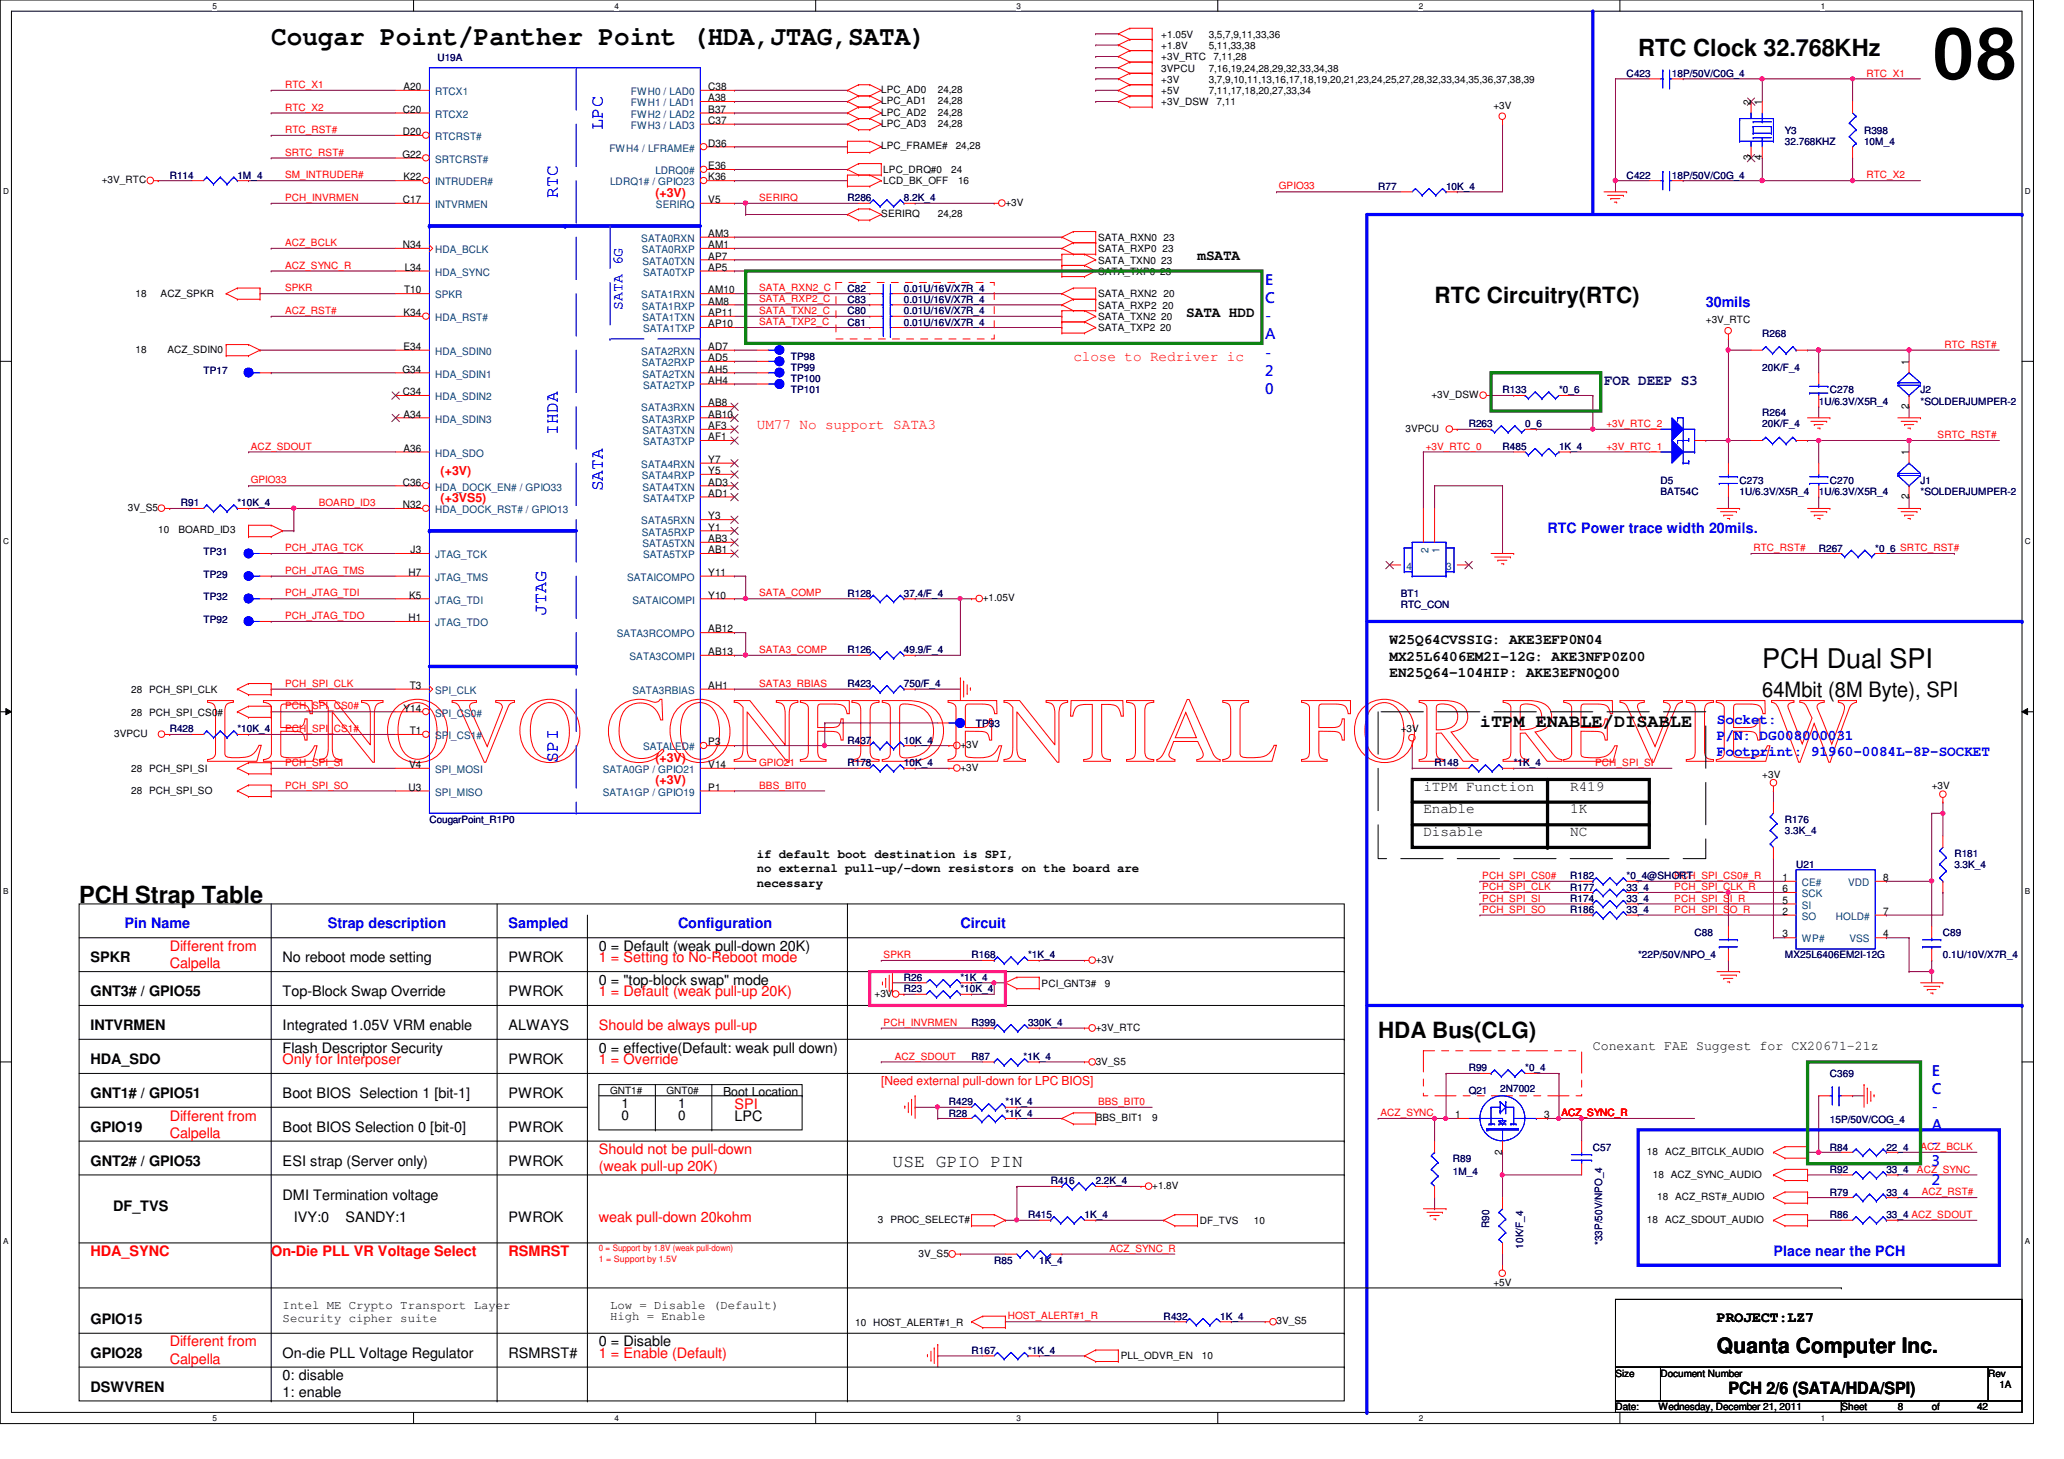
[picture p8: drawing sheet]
<svg xmlns="http://www.w3.org/2000/svg" width="297mm" height="210mm" viewBox="0 0 297 210" stroke-linecap="round" stroke-linejoin="round" font-family="sans-serif">
<defs><g id="words">
<text font-size="13.2" fill="#f00" x="29.7" y="109.5">LENOVO CONFIDENTIAL FOR REVIEW</text>
<text font-size="10.4" x="278" y="11.4">08</text>
<g font-size="3.9">
<text x="39" y="6.5">Cougar Point/Panther Point (HDA,JTAG,SATA)</text>
<text x="253.6" y="96.1">PCH Dual SPI</text>
</g>
<g font-size="3.4">
<text x="235.8" y="8">RTC Clock 32.768KHz</text>
<text x="11.4" y="130">PCH Strap Table</text>
</g>
<g font-size="3.2">
<text x="206.5" y="43.6">RTC Circuitry(RTC)</text>
<text x="198.3" y="149.3">HDA Bus(CLG)</text>
</g>
<g font-size="3">
<text x="253.6" y="100.3">64Mbit (8M Byte), SPI</text>
<text x="247.1" y="194.6">Quanta Computer Inc.</text>
</g>
<g font-size="2.6" fill="#00f">
<text x="86.7" y="18.7" transform="rotate(-90 86.7 18.7)">LPC</text>
<text x="80.3" y="28.4" transform="rotate(-90 80.3 28.4)">RTC</text>
<text x="80.3" y="62.6" transform="rotate(-90 80.3 62.6)">IHDA</text>
<text x="86.7" y="70.7" transform="rotate(-90 86.7 70.7)">SATA</text>
<text x="78.6" y="88.6" transform="rotate(-90 78.6 88.6)">JTAG</text>
<text x="80.3" y="109.7" transform="rotate(-90 80.3 109.7)">SPI</text>
</g>
<g font-size="2.6">
<text x="213" y="104.5">iTPM ENABLE/DISABLE</text>
<text x="128.4" y="167.9">USE GPIO PIN</text>
</g>
<text font-size="2.4" x="248.7" y="200.5">PCH 2/6 (SATA/HDA/SPI)</text>
<g font-size="2.1">
<text x="172.3" y="37.4">mSATA</text>
<text x="170.7" y="45.6">SATA HDD</text>
<text x="200" y="92.7">W25Q64CVSSIG: AKE3EFP0N04</text>
<text x="200" y="95">MX25L6406EM2I-12G: AKE3NFP0Z00</text>
<text x="200" y="97.4">EN25Q64-104HIP: AKE3EFN0Q00</text>
<text x="204.8" y="113.7">iTPM Function</text>
<text x="226" y="113.7">R419</text>
<text x="204.8" y="117">Enable</text>
<text x="226" y="117">1K</text>
<text x="204.8" y="120.3">Disable</text>
<text x="226" y="120.3">NC</text>
<text x="86.2" y="136.8">0 = Default (weak pull-down 20K)</text>
<text x="13" y="143.3">GNT3# / GPIO55</text>
<text x="13" y="138.4">SPKR</text>
<text x="40.7" y="143.3">Top-Block Swap Override</text>
<text x="40.7" y="138.4">No reboot mode setting</text>
<text x="73.2" y="143.3">PWROK</text>
<text x="73.2" y="138.4">PWROK</text>
<text x="86.2" y="141.7">0 = &quot;top-block swap&quot; mode</text>
<text x="13" y="148.2">INTVRMEN</text>
<text x="40.7" y="148.2">Integrated 1.05V VRM enable</text>
<text x="73.2" y="148.2">ALWAYS</text>
<text x="13" y="153.1">HDA_SDO</text>
<text x="40.7" y="151.4">Flash Descriptor Security</text>
<text x="73.2" y="153.1">PWROK</text>
<text x="86.2" y="151.4">0 = effective(Default: weak pull down)</text>
<text x="13" y="157.9">GNT1# / GPIO51</text>
<text x="40.7" y="157.9">Boot BIOS Selection 1 [bit-1]</text>
<text x="73.2" y="157.9">PWROK</text>
<text x="105.7" y="161.2">LPC</text>
<text x="13" y="167.7">GNT2# / GPIO53</text>
<text x="13" y="162.8">GPIO19</text>
<text x="40.7" y="162.8">Boot BIOS Selection 0 [bit-0]</text>
<text x="40.7" y="167.7">ESI strap (Server only)</text>
<text x="73.2" y="167.7">PWROK</text>
<text x="73.2" y="162.8">PWROK</text>
<text x="40.7" y="172.6">DMI Termination voltage</text>
<text x="16.3" y="174.2">DF_TVS</text>
<text x="42.3" y="175.8">IVY:0</text>
<text x="49.7" y="175.8">SANDY:1</text>
<text x="73.2" y="175.8">PWROK</text>
<text x="13" y="190.5">GPIO15</text>
<text x="247.1" y="190.2">PROJECT:LZ7</text>
<text x="13" y="195.3">GPIO28</text>
<text x="40.7" y="195.3">On-die PLL Voltage Regulator</text>
<text x="73.2" y="195.3">RSMRST#</text>
<text x="86.2" y="193.7">0 = Disable</text>
<text x="13" y="200.2">DSWVREN</text>
<text x="40.7" y="198.6">0: disable</text>
<text x="40.7" y="201">1: enable</text>
</g>
<g font-size="2.1" fill="#00f">
<text x="182.1" y="41.1">E</text>
<text x="89.6" y="44.5" transform="rotate(-90 89.6 44.5)">SATA 6G</text>
<text x="182.1" y="43.7">C</text>
<text x="182.1" y="46.2">-</text>
<text x="245.5" y="44.2">30mils</text>
<text x="182.1" y="48.8">A</text>
<text x="182.1" y="51.4">-</text>
<text x="182.1" y="54">2</text>
<text x="182.1" y="56.6">0</text>
<text x="222.7" y="76.7">RTC Power trace width 20mils.</text>
<text x="247.1" y="104.1">Socket:</text>
<text x="247.1" y="106.4">P/N: DG008000031</text>
<text x="247.1" y="108.8">Footprint: 91960-0084L-8P-SOCKET</text>
<text x="17.9" y="133.6">Pin Name</text>
<text x="47.2" y="133.6">Strap description</text>
<text x="73.2" y="133.6">Sampled</text>
<text x="97.6" y="133.6">Configuration</text>
<text x="138.2" y="133.6">Circuit</text>
<text x="278" y="154.9">E</text>
<text x="278" y="157.4">C</text>
<text x="278" y="160">-</text>
<text x="278" y="162.6">A</text>
<text x="278" y="165.2">-</text>
<text x="278" y="167.8">3</text>
<text x="278" y="170.4">2</text>
<text x="255.2" y="180.7">Place near the PCH</text>
</g>
<g font-size="2.1" fill="#f00">
<text x="154.5" y="52">close to Redriver ic</text>
<text x="108.9" y="61.7">UM77 No support SATA3</text>
<text x="24.4" y="136.8">Different from</text>
<text x="24.4" y="139.3">Calpella</text>
<text x="86.2" y="138.4">1 = Setting to No-Reboot mode</text>
<text x="86.2" y="143.3">1 = Default (weak pull-up 20K)</text>
<text x="86.2" y="148.2">Should be always pull-up</text>
<text x="40.7" y="153.1">Only for Interposer</text>
<text x="86.2" y="153.1">1 = Override</text>
<text x="24.4" y="161.2">Different from</text>
<text x="105.7" y="159.6">SPI</text>
<text x="24.4" y="163.7">Calpella</text>
<text x="86.2" y="166.1">Should not be pull-down</text>
<text x="86.2" y="168.5">(weak pull-up 20K)</text>
<text x="86.2" y="175.8">weak pull-down 20kohm</text>
<text x="13" y="180.7">HDA_SYNC</text>
<text x="39" y="180.7">On-Die PLL VR Voltage Select</text>
<text x="73.2" y="180.7">RSMRST</text>
<text x="24.4" y="193.7">Different from</text>
<text x="24.4" y="196.2">Calpella</text>
<text x="86.2" y="195.3">1 = Enable (Default)</text>
</g>
<text font-size="2.1" fill="#000080" x="230.8" y="55.3">FOR DEEP S3</text>
<g font-size="1.9">
<text x="229.2" y="151">Conexant FAE Suggest for CX20671-21z</text>
<text x="89.4" y="161.1">0</text>
<text x="89.4" y="159.4">1</text>
<text x="97.6" y="161.1">0</text>
<text x="97.6" y="159.4">1</text>
</g>
<g font-size="1.8" fill="#f00">
<text x="94.3" y="28.3">(+3V)</text>
<text x="63.4" y="68.3">(+3V)</text>
<text x="63.4" y="72.2">(+3VS5)</text>
<text x="94.3" y="109.6">(+3V)</text>
<text x="94.3" y="112.8">(+3V)</text>
<text x="126.8" y="156">[Need external pull-down for LPC BIOS]</text>
</g>
<g font-size="1.8">
<text x="108.9" y="123.4">if default boot destination is SPI,</text>
<text x="108.9" y="125.5">no external pull-up/-down resistors on the board are</text>
<text x="108.9" y="127.6">necessary</text>
<text x="104.1" y="157.6">Boot Location</text>
<text x="40.7" y="188.3">Intel ME Crypto Transport Layer</text>
<text x="40.7" y="190.2">Security cipher suite</text>
<text x="87.8" y="188.3">Low = Disable (Default)</text>
<text x="87.8" y="189.9">High = Enable</text>
</g>
<g font-size="1.5">
<text x="58" y="16.2">C20</text>
<text x="58.1" y="13">A20</text>
<text x="101.9" y="13">C38</text>
<text x="101.9" y="14.6">A38</text>
<text x="101.9" y="16.2">B37</text>
<text x="101.9" y="17.8">C37</text>
<text x="252" y="15.1" transform="rotate(-90 252 15.1)">2</text>
<text x="253.6" y="15.1" transform="rotate(-90 253.6 15.1)">1</text>
<text x="57.9" y="22.7">G22</text>
<text x="58" y="19.4">D20</text>
<text x="101.9" y="21.1">D36</text>
<text x="252" y="23.1" transform="rotate(-90 252 23.1)">3</text>
<text x="253.6" y="23.1" transform="rotate(-90 253.6 23.1)">4</text>
<text x="58" y="29.2">C17</text>
<text x="58.1" y="26">K22</text>
<text x="101.9" y="26">K36</text>
<text x="101.9" y="24.3">E36</text>
<text x="101.9" y="29.2">V5</text>
<text x="58" y="35.7">N34</text>
<text x="101.9" y="34.1">AM3</text>
<text x="101.9" y="35.7">AM1</text>
<text x="58.2" y="38.9">L34</text>
<text x="101.9" y="37.3">AP7</text>
<text x="101.9" y="38.9">AP5</text>
<text x="58.1" y="45.5">K34</text>
<text x="58.2" y="42.2">T10</text>
<text x="101.9" y="42.2">AM10</text>
<text x="101.9" y="43.8">AM8</text>
<text x="101.9" y="45.5">AP11</text>
<text x="101.9" y="47.1">AP10</text>
<text x="57.9" y="53.6">G34</text>
<text x="58.1" y="50.3">E34</text>
<text x="101.9" y="50.3">AD7</text>
<text x="101.9" y="51.9">AD5</text>
<text x="101.9" y="53.6">AH5</text>
<text x="274.7" y="52.5" transform="rotate(-90 274.7 52.5)">1</text>
<text x="58" y="56.9">C34</text>
<text x="101.9" y="55.2">AH4</text>
<text x="101.9" y="58.5">AB8</text>
<text x="274.7" y="58.8" transform="rotate(-90 274.7 58.8)">2</text>
<text x="58.1" y="65">A36</text>
<text x="58.1" y="60.1">A34</text>
<text x="101.9" y="60.1">AB10</text>
<text x="101.9" y="61.7">AF3</text>
<text x="101.9" y="63.3">AF1</text>
<text x="274.7" y="65.5" transform="rotate(-90 274.7 65.5)">1</text>
<text x="58" y="69.9">C36</text>
<text x="101.9" y="66.6">Y7</text>
<text x="101.9" y="68.2">Y5</text>
<text x="101.9" y="69.9">AD3</text>
<text x="101.9" y="71.5">AD1</text>
<text x="274.7" y="71.8" transform="rotate(-90 274.7 71.8)">2</text>
<text x="58" y="73.1">N32</text>
<text x="101.9" y="74.7">Y3</text>
<text x="101.9" y="76.3">Y1</text>
<text x="101.9" y="78">AB3</text>
<text x="58.8" y="82.8">H7</text>
<text x="59.1" y="79.6">J3</text>
<text x="101.9" y="79.6">AB1</text>
<text x="101.9" y="82.8">Y11</text>
<text x="58.8" y="89.4">H1</text>
<text x="58.9" y="86.1">K5</text>
<text x="101.9" y="86.1">Y10</text>
<text x="101.9" y="94.2">AB13</text>
<text x="101.9" y="91">AB12</text>
<text x="59" y="99.1">T3</text>
<text x="101.9" y="99.1">AH1</text>
<text x="58.1" y="102.4">Y14</text>
<text x="59" y="105.6">T1</text>
<text x="101.9" y="107.2">P3</text>
<text x="58.8" y="113.7">U3</text>
<text x="58.9" y="110.5">V4</text>
<text x="101.9" y="110.5">V14</text>
<text x="101.9" y="113.7">P1</text>
<text x="256.5" y="126.7">1</text>
<text x="256.5" y="128.4">6</text>
<text x="256.5" y="130">5</text>
<text x="256.5" y="131.6">2</text>
<text x="271" y="126.7">8</text>
<text x="271" y="131.6">7</text>
<text x="256.5" y="134.9">3</text>
<text x="271" y="134.9">4</text>
<text x="209.4" y="160.9">1</text>
<text x="222.2" y="160.9">3</text>
<text x="216.2" y="166.1" transform="rotate(-90 216.2 166.1)">2</text>
</g>
<g font-size="1.5" fill="#004080">
<text x="62.6" y="13.7">RTCX1</text>
<text x="62.6" y="16.9">RTCX2</text>
<text x="90.8" y="13.7">FWH0 / LAD0</text>
<text x="90.8" y="15.3">FWH1 / LAD1</text>
<text x="90.8" y="16.9">FWH2 / LAD2</text>
<text x="62.6" y="20.2">RTCRST#</text>
<text x="62.6" y="23.4">SRTCRST#</text>
<text x="87.7" y="21.8">FWH4 / LFRAME#</text>
<text x="90.8" y="18.5">FWH3 / LAD3</text>
<text x="62.6" y="29.9">INTVRMEN</text>
<text x="62.6" y="26.7">INTRUDER#</text>
<text x="87.8" y="26.7">LDRQ1# / GPIO23</text>
<text x="94.3" y="25.1">LDRQ0#</text>
<text x="94.4" y="29.9">SERIRQ</text>
<text x="92.3" y="34.8">SATA0RXN</text>
<text x="62.6" y="36.4">HDA_BCLK</text>
<text x="62.6" y="39.7">HDA_SYNC</text>
<text x="92.4" y="36.4">SATA0RXP</text>
<text x="92.5" y="38.1">SATA0TXN</text>
<text x="92.5" y="39.7">SATA0TXP</text>
<text x="62.6" y="46.2">HDA_RST#</text>
<text x="62.6" y="42.9">SPKR</text>
<text x="92.3" y="42.9">SATA1RXN</text>
<text x="92.4" y="44.5">SATA1RXP</text>
<text x="92.5" y="46.2">SATA1TXN</text>
<text x="92.5" y="47.8">SATA1TXP</text>
<text x="62.6" y="51.1">HDA_SDIN0</text>
<text x="92.3" y="51.1">SATA2RXN</text>
<text x="92.4" y="52.7">SATA2RXP</text>
<text x="62.6" y="54.3">HDA_SDIN1</text>
<text x="62.6" y="57.6">HDA_SDIN2</text>
<text x="92.3" y="59.2">SATA3RXN</text>
<text x="92.5" y="54.3">SATA2TXN</text>
<text x="92.5" y="55.9">SATA2TXP</text>
<text x="62.6" y="65.7">HDA_SDO</text>
<text x="62.6" y="60.8">HDA_SDIN3</text>
<text x="92.4" y="60.8">SATA3RXP</text>
<text x="92.5" y="62.4">SATA3TXN</text>
<text x="92.5" y="64.1">SATA3TXP</text>
<text x="62.6" y="70.6">HDA_DOCK_EN# / GPIO33</text>
<text x="92.3" y="67.3">SATA4RXN</text>
<text x="92.4" y="68.9">SATA4RXP</text>
<text x="92.5" y="70.6">SATA4TXN</text>
<text x="62.6" y="73.8">HDA_DOCK_RST# / GPIO13</text>
<text x="92.3" y="75.4">SATA5RXN</text>
<text x="92.4" y="77">SATA5RXP</text>
<text x="92.5" y="72.2">SATA4TXP</text>
<text x="62.6" y="80.3">JTAG_TCK</text>
<text x="62.6" y="83.6">JTAG_TMS</text>
<text x="90.3" y="83.6">SATAICOMPO</text>
<text x="92.5" y="78.7">SATA5TXN</text>
<text x="92.5" y="80.3">SATA5TXP</text>
<text x="202.4" y="82">4</text>
<text x="205.6" y="79.6" transform="rotate(-90 205.6 79.6)">2</text>
<text x="207.2" y="79.6" transform="rotate(-90 207.2 79.6)">1</text>
<text x="208.1" y="82">3</text>
<text x="62.6" y="86.8">JTAG_TDI</text>
<text x="91" y="86.8">SATAICOMPI</text>
<text x="62.6" y="90.1">JTAG_TDO</text>
<text x="88.8" y="91.7">SATA3RCOMPO</text>
<text x="90.6" y="95">SATA3COMPI</text>
<text x="62.6" y="99.8">SPI_CLK</text>
<text x="91" y="99.8">SATA3RBIAS</text>
<text x="62.6" y="103.1">SPI_CS0#</text>
<text x="62.6" y="106.3">SPI_CS1#</text>
<text x="92.5" y="108">SATALED#</text>
<text x="62.6" y="111.2">SPI_MOSI</text>
<text x="86.7" y="111.2">SATA0GP / GPIO21</text>
<text x="62.6" y="114.5">SPI_MISO</text>
<text x="86.7" y="114.5">SATA1GP / GPIO19</text>
<text x="259.3" y="127.5">CE#</text>
<text x="259.3" y="129.1">SCK</text>
<text x="259.3" y="130.7">SI</text>
<text x="266" y="127.5">VDD</text>
<text x="259.3" y="132.3">SO</text>
<text x="259.3" y="135.6">WP#</text>
<text x="264.2" y="132.3">HOLD#</text>
<text x="266.1" y="135.6">VSS</text>
</g>
<g font-size="1.4">
<text x="167.1" y="5.4">+1.05V</text>
<text x="173.9" y="5.4">3,5,7,9,11,33,36</text>
<text x="167.1" y="11.9">+3V</text>
<text x="167.1" y="10.3">3VPCU</text>
<text x="167.1" y="8.6">+3V_RTC</text>
<text x="167.1" y="7">+1.8V</text>
<text x="173.9" y="11.9">3,7,9,10,11,13,16,17,18,19,20,21,23,24,25,27,28,32,33,34,35,36,37,38,39</text>
<text x="173.9" y="7">5,11,33,38</text>
<text x="173.9" y="10.3">7,16,19,24,28,29,32,33,34,38</text>
<text x="174.6" y="8.6">7,11,28</text>
<text x="126.8" y="15">LPC_AD1</text>
<text x="126.8" y="16.6">LPC_AD2</text>
<text x="126.8" y="13.4">LPC_AD0</text>
<text x="135" y="15">24,28</text>
<text x="135" y="16.6">24,28</text>
<text x="135" y="13.4">24,28</text>
<text x="167.1" y="13.5">+5V</text>
<text x="167.1" y="15.2">+3V_DSW</text>
<text x="173.9" y="13.5">7,11,17,18,20,27,33,34</text>
<text x="175.1" y="15.2">7,11</text>
<text x="214.9" y="15.7">+3V</text>
<text x="126.8" y="18.2">LPC_AD3</text>
<text x="126.8" y="21.5">LPC_FRAME#</text>
<text x="135" y="18.2">24,28</text>
<text x="137.5" y="21.5">24,28</text>
<text x="14.6" y="26.4">+3V_RTC</text>
<text x="127.1" y="26.5">LCD_BK_OFF</text>
<text x="127.1" y="24.9">LPC_DRQ#0</text>
<text x="136.9" y="24.9">24</text>
<text x="137.9" y="26.5">16</text>
<text x="144.7" y="29.6">+3V</text>
<text x="126.8" y="31.2">SERIRQ</text>
<text x="135" y="31.2">24,28</text>
<text x="158" y="34.7">SATA_RXN0 23</text>
<text x="158" y="36.3">SATA_RXP0 23</text>
<text x="158" y="37.9">SATA_TXN0 23</text>
<text x="158" y="39.5">SATA_TXP0 23</text>
<text x="19.5" y="42.8">18</text>
<text x="23.1" y="42.8">ACZ_SPKR</text>
<text x="158" y="42.8">SATA_RXN2 20</text>
<text x="158" y="44.4">SATA_RXP2 20</text>
<text x="158" y="46.1">SATA_TXN2 20</text>
<text x="158" y="47.7">SATA_TXP2 20</text>
<text x="245.5" y="46.5">+3V_RTC</text>
<text x="19.5" y="50.8">18</text>
<text x="24.1" y="50.8">ACZ_SDIN0</text>
<text x="206" y="57.3">+3V_DSW</text>
<text x="202.3" y="62.1">3VPCU</text>
<text x="18.4" y="73.5">3V_S5</text>
<text x="22.8" y="76.8">10</text>
<text x="25.7" y="76.8">BOARD_ID3</text>
<text x="141.4" y="86.5">+1.05V</text>
<text x="18.9" y="99.7">28 PCH_SPI_CLK</text>
<text x="16.4" y="106">3VPCU</text>
<text x="18.9" y="103">28 PCH_SPI_CS0#</text>
<text x="138.2" y="107.7">+3V</text>
<text x="201.6" y="105.4">+3V</text>
<text x="18.9" y="111.1">28 PCH_SPI_SI</text>
<text x="138.2" y="110.9">+3V</text>
<text x="253.6" y="111.9">+3V</text>
<text x="278" y="113.5">+3V</text>
<text x="18.9" y="114.3">28 PCH_SPI_SO</text>
<text x="125.9" y="143.4">+3V</text>
<text x="149.9" y="141.9">PCI_GNT3#</text>
<text x="157.7" y="138.6">+3V</text>
<text x="159" y="141.9">9</text>
<text x="157.7" y="148.3">+3V_RTC</text>
<text x="157.7" y="153.2">3V_S5</text>
<text x="87.8" y="157.4">GNT1#</text>
<text x="95.9" y="157.4">GNT0#</text>
<text x="157.7" y="161.3">BBS_BIT1</text>
<text x="165.8" y="161.3">9</text>
<text x="237" y="166.2">18</text>
<text x="239.6" y="166.2">ACZ_BITCLK_AUDIO</text>
<text x="165.8" y="171.1">+1.8V</text>
<text x="237.9" y="169.4">18 ACZ_SYNC_AUDIO</text>
<text x="238.5" y="172.7">18 ACZ_RST#_AUDIO</text>
<text x="126.3" y="175.9">3</text>
<text x="128.1" y="175.9">PROC_SELECT#</text>
<text x="172.7" y="176.1">DF_TVS</text>
<text x="180.5" y="176.1">10</text>
<text x="237" y="175.9">18</text>
<text x="239.6" y="175.9">ACZ_SDOUT_AUDIO</text>
<text x="132.2" y="180.8">3V_S5</text>
<text x="214.9" y="185">+5V</text>
<text x="123.1" y="190.7">10</text>
<text x="125.7" y="190.7">HOST_ALERT#1_R</text>
<text x="183.7" y="190.5">3V_S5</text>
<text x="161.3" y="195.6">PLL_ODVR_EN</text>
<text x="173" y="195.6">10</text>
<text x="232.5" y="198">Size</text>
<text x="232.5" y="202.9">Date:</text>
<text x="238.7" y="202.9">Wednesday, December 21, 2011</text>
<text x="239" y="198">Document Number</text>
<text x="265" y="202.9">Sheet</text>
<text x="273.1" y="202.9">8</text>
<text x="278" y="202.9">of</text>
<text x="284.5" y="202.9">42</text>
<text x="286.1" y="198">Rev</text>
<text x="287.7" y="199.6">1A</text>
</g>
<g font-size="1.4" fill="#000080">
<text x="62.9" y="8.8">U19A</text>
<text x="234.1" y="11.1">C423</text>
<text x="240.6" y="11.1">18P/50V/C0G_4</text>
<text x="256.9" y="19.2">Y3</text>
<text x="256.9" y="20.8">32.768KHZ</text>
<text x="268.3" y="19.2">R398</text>
<text x="268.3" y="20.8">10M_4</text>
<text x="24.4" y="25.7">R114</text>
<text x="34.2" y="25.7">1M_4</text>
<text x="122" y="29">R286</text>
<text x="130.1" y="29">8.2K_4</text>
<text x="198.3" y="27.3">R77</text>
<text x="208.1" y="27.3">10K_4</text>
<text x="234.1" y="25.7">C422</text>
<text x="240.6" y="25.7">18P/50V/C0G_4</text>
<text x="122" y="42">C82</text>
<text x="130.1" y="42">0.01U/16V/X7R_4</text>
<text x="122" y="46.9">C81</text>
<text x="122" y="43.6">C83</text>
<text x="122" y="45.2">C80</text>
<text x="130.1" y="46.9">0.01U/16V/X7R_4</text>
<text x="130.1" y="43.6">0.01U/16V/X7R_4</text>
<text x="130.1" y="45.2">0.01U/16V/X7R_4</text>
<text x="29.3" y="53.8">TP17</text>
<text x="113.8" y="53.3">TP99</text>
<text x="113.8" y="51.7">TP98</text>
<text x="253.6" y="48.5">R268</text>
<text x="253.6" y="53.3">20K/F_4</text>
<text x="113.8" y="55">TP100</text>
<text x="113.8" y="56.6">TP101</text>
<text x="216.2" y="56.6">R133</text>
<text x="224.4" y="56.6">*0_6</text>
<text x="253.6" y="59.9">R264</text>
<text x="261.7" y="58.3">1U/6.3V/X5R_4</text>
<text x="263.4" y="56.6">C278</text>
<text x="276.4" y="56.6">J2</text>
<text x="276.4" y="58.3">*SOLDERJUMPER-2</text>
<text x="211.4" y="61.5">R263</text>
<text x="216.2" y="64.7">R485</text>
<text x="219.5" y="61.5">0_6</text>
<text x="224.4" y="64.7">1K_4</text>
<text x="253.6" y="61.5">20K/F_4</text>
<text x="239" y="69.6">D5</text>
<text x="239" y="71.2">BAT54C</text>
<text x="250.4" y="69.6">C273</text>
<text x="250.4" y="71.2">1U/6.3V/X5R_4</text>
<text x="261.7" y="71.2">1U/6.3V/X5R_4</text>
<text x="263.4" y="69.6">C270</text>
<text x="276.4" y="69.6">J1</text>
<text x="276.4" y="71.2">*SOLDERJUMPER-2</text>
<text x="26" y="72.9">R91</text>
<text x="34.2" y="72.9">*10K_4</text>
<text x="29.3" y="83.1">TP29</text>
<text x="29.3" y="79.8">TP31</text>
<text x="261.7" y="79.4">R267</text>
<text x="269.9" y="79.4">*0_6 SRTC_RST#</text>
<text x="29.3" y="89.6">TP92</text>
<text x="29.3" y="86.4">TP32</text>
<text x="122" y="85.9">R128</text>
<text x="130.1" y="85.9">37.4/F_4</text>
<text x="201.6" y="85.9">BT1</text>
<text x="201.6" y="87.5">RTC_CON</text>
<text x="122" y="94">R126</text>
<text x="130.1" y="94">49.9/F_4</text>
<text x="122" y="98.9">R423</text>
<text x="130.1" y="98.9">750/F_4</text>
<text x="24.4" y="105.4">R428</text>
<text x="34.2" y="105.4">*10K_4</text>
<text x="122" y="107">R437</text>
<text x="130.1" y="107">10K_4</text>
<text x="140.5" y="104.6">TP93</text>
<text x="122" y="110.2">R178</text>
<text x="130.1" y="110.2">10K_4</text>
<text x="206.5" y="110.2">R148</text>
<text x="217.8" y="110.2">*1K_4</text>
<text x="61.8" y="118.4">CougarPoint_R1P0</text>
<text x="256.9" y="118.4">R176</text>
<text x="256.9" y="120">3.3K_4</text>
<text x="258.5" y="124.9">U21</text>
<text x="281.3" y="123.3">R181</text>
<text x="281.3" y="124.9">3.3K_4</text>
<text x="226" y="128.1">R177</text>
<text x="226" y="126.5">R182</text>
<text x="226" y="129.8">R174</text>
<text x="226" y="131.4">R186</text>
<text x="234.1" y="128.1">33_4</text>
<text x="234.1" y="126.5">*0_4@SHORT</text>
<text x="234.1" y="129.8">33_4</text>
<text x="234.1" y="131.4">33_4</text>
<text x="139.8" y="137.9">R168</text>
<text x="148" y="137.9">*1K_4</text>
<text x="235.8" y="137.9">*22P/50V/NPO_4</text>
<text x="243.9" y="134.6">C88</text>
<text x="256.9" y="137.9">MX25L6406EM2I-12G</text>
<text x="279.6" y="134.6">C89</text>
<text x="279.6" y="137.9">0.1U/10V/X7R_4</text>
<text x="130.1" y="142.7">R23</text>
<text x="130.1" y="141.1">R26</text>
<text x="138.2" y="142.7">*10K_4</text>
<text x="138.2" y="141.1">*1K_4</text>
<text x="139.8" y="147.7">R399</text>
<text x="148" y="147.7">330K_4</text>
<text x="139.8" y="152.5">R87</text>
<text x="147.3" y="152.5">*1K_4</text>
<text x="211.4" y="154.1">R99</text>
<text x="219.5" y="154.1">*0_4</text>
<text x="263.4" y="154.9">C369</text>
<text x="136.6" y="160.7">R28</text>
<text x="136.6" y="159">R429</text>
<text x="144.7" y="159">*1K_4</text>
<text x="144.7" y="160.7">*1K_4</text>
<text x="211.4" y="157.4">Q21</text>
<text x="215.9" y="157.1">2N7002</text>
<text x="263.4" y="161.6">15P/50V/COG_4</text>
<text x="209.1" y="167.1">R89</text>
<text x="229.2" y="165.5">C57</text>
<text x="263.4" y="165.5">R84</text>
<text x="271.5" y="165.5">22_4</text>
<text x="151.2" y="170.4">R416</text>
<text x="157.7" y="170.4">2.2K_4</text>
<text x="209.1" y="169.1">1M_4</text>
<text x="263.4" y="172">R79</text>
<text x="263.4" y="168.8">R92</text>
<text x="271.5" y="172">33_4</text>
<text x="271.5" y="168.8">33_4</text>
<text x="148" y="175.3">R415</text>
<text x="156.1" y="175.3">1K_4</text>
<text x="214.3" y="176.7" transform="rotate(-90 214.3 176.7)">R90</text>
<text x="219.2" y="179.6" transform="rotate(-90 219.2 179.6)">10K/F_4</text>
<text x="230.6" y="179.1" transform="rotate(-90 230.6 179.1)">*33P/50V/NPO_4</text>
<text x="263.4" y="175.3">R86</text>
<text x="271.5" y="175.3">33_4 ACZ_SDOUT</text>
<text x="143.1" y="181.8">R85</text>
<text x="149.6" y="181.8">1K_4</text>
<text x="167.5" y="189.9">R432</text>
<text x="175.6" y="189.9">1K_4</text>
<text x="139.8" y="194.8">R167</text>
<text x="148" y="194.8">*1K_4</text>
</g>
<g font-size="1.4" fill="#f00">
<text x="268.6" y="11">RTC_X1</text>
<text x="41" y="12.7">RTC_X1</text>
<text x="41" y="15.9">RTC_X2</text>
<text x="41" y="19.1">RTC_RST#</text>
<text x="41" y="22.4">SRTC_RST#</text>
<text x="41" y="25.7">SM_INTRUDER#</text>
<text x="41" y="28.9">PCH_INVRMEN</text>
<text x="109.3" y="28.9">SERIRQ</text>
<text x="184.1" y="27.3">GPIO33</text>
<text x="268.6" y="25.7">RTC_X2</text>
<text x="41" y="35.4">ACZ_BCLK</text>
<text x="41" y="38.7">ACZ_SYNC_R</text>
<text x="41" y="41.9">SPKR</text>
<text x="109.3" y="41.9">SATA_RXN2_C</text>
<text x="41" y="45.2">ACZ_RST#</text>
<text x="109.3" y="43.5">SATA_RXP2_C</text>
<text x="109.3" y="45.2">SATA_TXN2_C</text>
<text x="109.3" y="46.8">SATA_TXP2_C</text>
<text x="279.8" y="50">RTC_RST#</text>
<text x="36.1" y="64.7">ACZ_SDOUT</text>
<text x="205.2" y="64.7">+3V_RTC_0</text>
<text x="231.2" y="61.4">+3V_RTC_2</text>
<text x="231.2" y="64.7">+3V_RTC_1</text>
<text x="278.8" y="63">SRTC_RST#</text>
<text x="36.1" y="69.6">GPIO33</text>
<text x="45.9" y="72.8">BOARD_ID3</text>
<text x="41" y="79.3">PCH_JTAG_TCK</text>
<text x="41" y="82.6">PCH_JTAG_TMS</text>
<text x="252.3" y="79.3">RTC_RST#</text>
<text x="41" y="85.8">PCH_JTAG_TDI</text>
<text x="41" y="89.1">PCH_JTAG_TDO</text>
<text x="109.3" y="85.8">SATA_COMP</text>
<text x="109.3" y="93.9">SATA3_COMP</text>
<text x="41" y="98.8">PCH_SPI_CLK</text>
<text x="109.3" y="98.8">SATA3_RBIAS</text>
<text x="41" y="105.3">PCH_SPI_CS1#</text>
<text x="41" y="102.1">PCH_SPI_CS0#</text>
<text x="41" y="110.2">PCH_SPI_SI</text>
<text x="41" y="113.5">PCH_SPI_SO</text>
<text x="109.3" y="113.5">BBS_BIT0</text>
<text x="109.3" y="110.2">GPIO21</text>
<text x="229.6" y="110.2">PCH_SPI_SI</text>
<text x="213.3" y="128.1">PCH_SPI_CLK</text>
<text x="213.3" y="126.4">PCH_SPI_CS0#</text>
<text x="213.3" y="131.3">PCH_SPI_SO</text>
<text x="213.3" y="129.7">PCH_SPI_SI</text>
<text x="241" y="128.1">PCH_SPI_CLK_R</text>
<text x="241" y="131.3">PCH_SPI_SO_R</text>
<text x="241" y="126.4">PCH_SPI_CS0#_R</text>
<text x="241" y="129.7">PCH_SPI_SI_R</text>
<text x="127.2" y="137.8">SPKR</text>
<text x="127.2" y="147.6">PCH_INVRMEN</text>
<text x="128.8" y="152.4">ACZ_SDOUT</text>
<text x="158" y="159">BBS_BIT0</text>
<text x="198.7" y="160.6">ACZ_SYNC</text>
<text x="224.7" y="160.6">ACZ_SYNC_R</text>
<text x="276.4" y="165.4">ACZ_BCLK</text>
<text x="275.9" y="168.7">ACZ_SYNC</text>
<text x="276.6" y="172">ACZ_RST#</text>
<text x="159.7" y="180.1">ACZ_SYNC_R</text>
<text x="145" y="189.8">HOST_ALERT#1_R</text>
</g>
<g font-size="1.3" fill="#f00">
<text x="86.2" y="180">0 = Support by 1.8V (weak pull-down)</text>
<text x="86.2" y="181.5">1 = Support by 1.5V</text>
</g>
<g font-size="1.2">
<text x="30.6" y="1.2">5</text>
<text x="88.4" y="1.2">4</text>
<text x="146.3" y="1.2">3</text>
<text x="204.2" y="1.2">2</text>
<text x="262" y="1.2">1</text>
<text x=".5" y="27.9">D</text>
<text x="291.4" y="27.9">D</text>
<text x=".5" y="78.2">C</text>
<text x="291.4" y="78.2">C</text>
<text x=".5" y="128.7">B</text>
<text x="291.4" y="128.7">B</text>
<text x=".5" y="179">A</text>
<text x="291.4" y="179">A</text>
<text x="30.6" y="204.4">5</text>
<text x="88.4" y="204.4">4</text>
<text x="146.3" y="204.4">3</text>
<text x="204.2" y="204.4">2</text>
<text x="262" y="204.4">1</text>
</g>
</g></defs>
<path d="M0 0h292.6v204.8h-292.6zM1.6 1.6h289.4v201.6h-289.4z" fill="none" stroke="#000" stroke-width=".14"/>
<g fill="#fff">
<path d="M30.6 .2h.6v1.3h-.6z"/>
<path d="M30.6 203.4h.6v1.3h-.6z"/>
</g>
<path d="M59.5 0v1.6M59.5 203.2v1.6" fill="none" stroke="#000" stroke-width=".14"/>
<g fill="#fff">
<path d="M88.4 .2h.6v1.3h-.6z"/>
<path d="M88.4 203.4h.6v1.3h-.6z"/>
</g>
<path d="M117.4 0v1.6M117.4 203.2v1.6" fill="none" stroke="#000" stroke-width=".14"/>
<g fill="#fff">
<path d="M146.3 .2h.6v1.3h-.6z"/>
<path d="M146.3 203.4h.6v1.3h-.6z"/>
</g>
<path d="M175.3 0v1.6M175.3 203.2v1.6" fill="none" stroke="#000" stroke-width=".14"/>
<g fill="#fff">
<path d="M204.2 .2h.6v1.3h-.6z"/>
<path d="M204.2 203.4h.6v1.3h-.6z"/>
</g>
<path d="M233.1 0v1.6M233.1 203.2v1.6" fill="none" stroke="#000" stroke-width=".14"/>
<g fill="#fff">
<path d="M262 .2h.6v1.3h-.6z"/>
<path d="M262 203.4h.6v1.3h-.6z"/>
<path d="M.5 26.8h.8v1.3h-.8z"/>
<path d="M291.4 26.8h.8v1.3h-.8z"/>
<path d="M.5 77.2h.8v1.3h-.8z"/>
<path d="M291.4 77.2h.8v1.3h-.8z"/>
</g>
<path d="M0 52h1.6M291 52h1.6" fill="none" stroke="#000" stroke-width=".14"/>
<g fill="#fff">
<path d="M.5 127.6h.7v1.3h-.7z"/>
<path d="M291.4 127.6h.7v1.3h-.7z"/>
</g>
<path d="M0 102.4h1.6M.8 101.9l.8 .5-.8 .4zM291 102.4l.8-.5v.9zM291 102.4h1.6" fill="none" stroke="#000" stroke-width=".14"/>
<path d="M.8 101.9l.8 .5-.8 .4zM291 102.4l.8-.5v.9z" fill="#000"/>
<g fill="#fff">
<path d="M.5 178h.7v1.3h-.7z"/>
<path d="M291.4 178h.7v1.3h-.7z"/>
</g>
<path d="M0 152.8h1.6M291 152.8h1.6" fill="none" stroke="#000" stroke-width=".14"/>
<g fill="none" stroke="#800040" stroke-width=".14">
<path d="M39 19.5h.1M39 19.5h17.9M105.7 13h.1M105.7 14.6h.1M105.7 16.3h.1M105.7 17.9h.1M105.7 13h16.3M105.7 14.6h16.3M105.7 16.3h16.3M105.7 17.9h16.3M22.8 26h.1M22.8 26h4.8"/>
<path d="M35.8 26h.1M35.8 26h21.1M39 35.7h.1M39 35.7h17.9M105.7 21.1h.1M105.7 21.1h16.3M107.3 29.3h.1M107.3 29.3h16.3M126.8 138.2h.1M126.8 138.2h14.6"/>
</g>
<circle cx="107.3" cy="29.2" r=".31" fill="#f0f"/>
<circle cx="107.3" cy="29.2" r=".31" fill="none" stroke="#f0f" stroke-width=".14"/>
<g fill="none" stroke="#800040" stroke-width=".14">
<path d="M105.7 24.4h.1M105.7 26h.1M105.7 24.4h16.3M105.7 26h16.3M105.7 82.9h.1M105.7 86.1h.1M105.7 82.9h1.6M105.7 86.1h17.9M107.3 82.9h.1M107.3 86.1h.1M107.3 82.9v3.2M138.2 86.1h.1"/>
<path d="M138.2 86.1h1.6"/>
</g>
<circle cx="107.3" cy="86.1" r=".31" fill="#f0f"/>
<circle cx="107.3" cy="86.1" r=".31" fill="none" stroke="#f0f" stroke-width=".14"/>
<path d="M105.7 94.3h.1M105.7 91h.1M105.7 94.3h17.9M105.7 91h1.6M107.3 91h.1M107.3 94.3h.1M107.3 91v3.3M131.7 94.3h.1M131.7 94.3h6.5" fill="none" stroke="#800040" stroke-width=".14"/>
<circle cx="107.3" cy="94.2" r=".31" fill="#f0f"/>
<circle cx="107.3" cy="94.2" r=".31" fill="none" stroke="#f0f" stroke-width=".14"/>
<path d="M138.2 86.1h.1M138.2 86.1v8.2" fill="none" stroke="#800040" stroke-width=".14"/>
<circle cx="138.2" cy="86.1" r=".3" fill="#f0f"/>
<circle cx="138.2" cy="86.1" r=".3" fill="none" stroke="#f0f" stroke-width=".14"/>
<g fill="none" stroke="#800040" stroke-width=".14">
<path d="M39 39h.1M39 39h17.9M37.4 42.2h.1M37.4 50.4h.1M37.4 42.2h19.5M37.4 50.4h19.5M39 45.5h.1M39 53.6h.1M39 45.5h17.9M39 53.6h17.9M35.8 65h.1M35.8 65h21.1"/>
<path d="M42.3 73.2h.1M42.3 73.2h14.6M39 86.1h.1M39 86.1h17.9M105.7 99.1h.1M105.7 99.1h17.9M131.7 99.1h.1M131.7 99.1h6.5M24.4 105.7h.1M24.4 105.7h3.2M35.8 105.7h.1M35.8 105.7h21.1"/>
</g>
<circle cx="42.3" cy="73.1" r=".31" fill="#f0f"/>
<circle cx="42.3" cy="73.1" r=".31" fill="none" stroke="#f0f" stroke-width=".14"/>
<g fill="none" stroke="#800040" stroke-width=".14">
<path d="M39 13h.1M39 16.3h.1M39 13h17.9M39 16.3h17.9M39 29.3h.1M39 22.7h.1M39 29.3h17.9M39 22.7h17.9M35.8 69.9h.1M35.8 69.9h21.1M248.7 63.4h.1M248.7 63.4v3.2"/>
<path d="M260.1 63.4h.1M260.1 63.4h1.6M126.8 147.9h.1M126.8 147.9h14.6M159.3 170.7h.1M159.3 170.7h4.9M135 195.1h.1M135 195.1h6.4M149.6 195.1h.1M149.6 195.1h6.5"/>
</g>
<circle cx="248.7" cy="63.4" r=".3" fill="#f0f"/>
<circle cx="248.7" cy="63.4" r=".3" fill="none" stroke="#f0f" stroke-width=".14"/>
<path d="M248.7 71.5h.1M248.7 63.4h.1M248.7 71.5v1.7M248.7 63.4h3.3M274.7 63.4h.1M274.7 63.4h13" fill="none" stroke="#800040" stroke-width=".14"/>
<circle cx="274.7" cy="63.4" r=".3" fill="#f0f"/>
<circle cx="274.7" cy="63.4" r=".3" fill="none" stroke="#f0f" stroke-width=".14"/>
<path d="M261.7 63.4h.1M261.7 63.4h13" fill="none" stroke="#800040" stroke-width=".14"/>
<circle cx="274.7" cy="63.4" r=".3" fill="#f0f"/>
<circle cx="274.7" cy="63.4" r=".3" fill="none" stroke="#f0f" stroke-width=".14"/>
<circle cx="261.7" cy="63.4" r=".31" fill="#f0f"/>
<circle cx="261.7" cy="63.4" r=".31" fill="none" stroke="#f0f" stroke-width=".14"/>
<path d="M248.7 50.4h.1M248.7 50.4h3.3" fill="none" stroke="#800040" stroke-width=".14"/>
<circle cx="248.7" cy="50.4" r=".31" fill="#f0f"/>
<circle cx="248.7" cy="50.4" r=".31" fill="none" stroke="#f0f" stroke-width=".14"/>
<path d="M260.1 50.4h.1M260.1 50.4h14.6M261.7 50.4h.1M261.7 58.5h.1M261.7 50.4v3.2M261.7 58.5v1.6M274.7 58.5h.1M274.7 58.5v1.6M261.7 63.4h.1M261.7 71.5h.1M261.7 63.4v3.2M261.7 71.5v1.7" fill="none" stroke="#800040" stroke-width=".14"/>
<circle cx="274.7" cy="50.4" r=".31" fill="#f0f"/>
<circle cx="274.7" cy="50.4" r=".31" fill="none" stroke="#f0f" stroke-width=".14"/>
<circle cx="261.7" cy="50.4" r=".32" fill="#f0f"/>
<circle cx="261.7" cy="50.4" r=".32" fill="none" stroke="#f0f" stroke-width=".14"/>
<g fill="none" stroke="#800040" stroke-width=".14">
<path d="M232.5 11.3h.1M232.5 11.3v14.7M232.5 26h.1M232.5 26h4.9M242.2 26h.1M242.2 26h11.4M266.6 26h.1M266.6 26h9.8M248.7 48.8h.1M248.7 48.8v1.6M274.7 50.4h.1M274.7 50.4v1.6"/>
<path d="M274.7 50.4h13M39 79.6h.1M39 79.6h17.9M204.8 65h.1M204.8 65h13M209.7 61.8h.1M209.7 61.8h3.3M226 65h.1M226 65h11.4M229.2 61.8h.1M229.2 61.8h8.2M274.7 63.4h.1"/>
<path d="M274.7 71.5h.1M274.7 63.4v1.6M274.7 71.5v1.7M39 82.9h.1M39 89.4h.1M39 82.9h17.9M39 89.4h17.9M131.7 107.3h.1M131.7 107.3h4.9M260.1 172.3h.1M260.1 169h.1M260.1 175.6h.1"/>
<path d="M260.1 172.3h4.9M260.1 169h4.9M260.1 175.6h4.9M261.7 165.8h.1M261.7 165.8h3.3M273.1 172.3h.1M273.1 175.6h.1M273.1 169h.1M273.1 172.3h11.4M273.1 169h11.4M273.1 175.6h11.4"/>
</g>
<circle cx="266.6" cy="26" r=".31" fill="#f0f"/>
<circle cx="266.6" cy="26" r=".31" fill="none" stroke="#f0f" stroke-width=".14"/>
<path d="M266.6 11.3h.1M266.6 11.3h9.8" fill="none" stroke="#800040" stroke-width=".14"/>
<circle cx="266.6" cy="11.3" r=".3" fill="#f0f"/>
<circle cx="266.6" cy="11.3" r=".3" fill="none" stroke="#f0f" stroke-width=".14"/>
<path d="M232.5 11.3h.1M232.5 11.3h4.9M232.5 26h.1M232.5 26v1.6" fill="none" stroke="#800040" stroke-width=".14"/>
<circle cx="232.4" cy="26" r=".31" fill="#f0f"/>
<circle cx="232.4" cy="26" r=".31" fill="none" stroke="#f0f" stroke-width=".14"/>
<path d="M253.6 11.3h.1M253.6 11.3h13M266.6 11.3h.1M266.6 11.3v3.3" fill="none" stroke="#800040" stroke-width=".14"/>
<circle cx="253.6" cy="11.3" r=".31" fill="#f0f"/>
<circle cx="253.6" cy="11.3" r=".31" fill="none" stroke="#f0f" stroke-width=".14"/>
<path d="M242.2 11.3h.1M242.2 11.3h11.4M118.7 107.3h.1M118.7 107.3h4.9" fill="none" stroke="#800040" stroke-width=".14"/>
<circle cx="118.6" cy="107.2" r=".31" fill="#f0f"/>
<circle cx="118.6" cy="107.2" r=".31" fill="none" stroke="#f0f" stroke-width=".14"/>
<g fill="none" stroke="#800040" stroke-width=".14">
<path d="M157.7 11.3h.1M157.7 9.7h.1M157.7 8.1h.1M157.7 6.5h.1M157.7 4.9h.1M157.7 11.3h3.2M157.7 9.7h3.2M157.7 8.1h3.2M157.7 6.5h3.2M157.7 4.9h3.2M105.7 29.3h.1M105.7 29.3h1.6"/>
<path d="M107.3 30.9h.1M107.3 29.3h.1M107.3 30.9h14.7M107.3 29.3v1.6M131.7 29.3h.1M131.7 29.3h11.4M248.7 50.4h.1M248.7 50.4v13h-3.2M24.4 73.2h.1M24.4 73.2h3.2M245.5 63.4h.1M252 79.6h.1"/>
<path d="M252 79.6h11.4M271.5 79.6h9.8M281.3 79.6h.1M131.7 86.1h.1M131.7 86.1h6.5M131.7 110.5h.1M131.7 110.5h4.9M149.6 138.2h.1M149.6 138.2h6.5M135 159.3h.1M135 159.3h3.2M146.3 159.3h.1"/>
<path d="M146.3 159.3h19.5M149.6 147.9h.1M149.6 147.9h6.5M135 160.9h.1M135 160.9h3.2M146.3 170.7h.1M146.3 170.7h4.9M208.1 160.9h.1M208.1 160.9h1.6M273.1 165.8h.1M273.1 165.8h11.4M138.2 180.4h.1"/>
<path d="M138.2 180.4h6.5M144.7 190.2h.1M144.7 190.2h24.4M152.8 180.4h.1M152.8 180.4h16.3M177.2 190.2h.1M177.2 190.2h4.9M216.2 180.4h.1M216.2 180.4v1.6"/>
</g>
<circle cx="134.9" cy="159.3" r=".3" fill="#f0f"/>
<circle cx="134.9" cy="159.3" r=".3" fill="none" stroke="#f0f" stroke-width=".14"/>
<g fill="none" stroke="#800040" stroke-width=".14">
<path d="M204.8 65h.1M204.8 65v8.2M105.7 113.8h.1M105.7 113.8h13M126.8 152.8h.1M126.8 152.8h14.6M131.7 159.3h.1M131.7 159.3h3.3M135 159.3h.1M135 159.3v1.6M149.6 152.8h.1M149.6 152.8h6.5"/>
<path d="M146.3 160.9h.1M146.3 175.6h.1M146.3 160.9h6.5M146.3 175.6h3.3M157.7 175.6h.1M157.7 175.6h9.8"/>
</g>
<circle cx="146.3" cy="175.5" r=".3" fill="#f0f"/>
<circle cx="146.3" cy="175.5" r=".3" fill="none" stroke="#f0f" stroke-width=".14"/>
<g fill="none" stroke="#800040" stroke-width=".14">
<path d="M206.5 69.9h.1M206.5 69.9v3.3M206.5 69.9h9.7M216.2 69.9h.1M216.2 69.9v9.7M278 117h.1M278 117v9.8M278 117h1.6M213 128.4h.1M213 126.8h.1M213 128.4h14.6M213 126.8h14.6"/>
<path d="M278 126.8h.1"/>
</g>
<circle cx="279.6" cy="117" r=".3" fill="#f0f"/>
<circle cx="279.6" cy="117" r=".3" fill="none" stroke="#f0f" stroke-width=".14"/>
<path d="M279.6 115.4h.1M279.6 115.4v1.6M274.7 134.9h.1M274.7 134.9v4.9M278 126.8h.1M278 126.8v6.5" fill="none" stroke="#800040" stroke-width=".14"/>
<circle cx="278" cy="126.7" r=".31" fill="#f0f"/>
<circle cx="278" cy="126.7" r=".31" fill="none" stroke="#f0f" stroke-width=".14"/>
<path d="M248.7 128.4h.1M248.7 128.4v4.9M255.2 134.9h.1M255.2 134.9h1.7M271.5 131.7h.1M271.5 134.9h.1M271.5 134.9h3.2M271.5 131.7h8.1M278 139.8h.1M278 139.8v1.6" fill="none" stroke="#800040" stroke-width=".14"/>
<circle cx="278" cy="139.8" r=".32" fill="#f0f"/>
<circle cx="278" cy="139.8" r=".32" fill="none" stroke="#f0f" stroke-width=".14"/>
<g fill="none" stroke="#800040" stroke-width=".14">
<path d="M255.2 113.8h.1M255.2 113.8v1.6M279.6 117h.1M279.6 117v3.3M213 131.7h.1M213 130h.1M213 131.7h14.6M213 130h14.6M235.8 128.4h.1M235.8 131.7h.1M235.8 126.8h.1M235.8 131.7h21.1"/>
<path d="M235.8 128.4h21.1M235.8 126.8h21.1M248.7 138.2h.1M248.7 128.4h.1M248.7 138.2v1.6M271.5 126.8h.1M271.5 126.8h6.5M274.7 139.8h.1M278 138.2h.1M278 138.2v1.6h-3.3"/>
</g>
<circle cx="248.7" cy="128.4" r=".3" fill="#f0f"/>
<circle cx="248.7" cy="128.4" r=".3" fill="none" stroke="#f0f" stroke-width=".14"/>
<g fill="none" stroke="#800040" stroke-width=".14">
<path d="M157.7 13h.1M157.7 13h3.2M105.7 34.1h.1M105.7 35.7h.1M105.7 34.1h47.1M105.7 35.7h47.1M39 99.1h.1M39 99.1h17.9M39 102.4h.1M39 110.5h.1M39 113.8h.1M39 102.4h17.9"/>
<path d="M39 110.5h17.9M39 113.8h17.9M105.7 107.3h.1M118.7 104h.1M118.7 104h16.3M118.7 104v3.3h-13M235.8 130h.1M235.8 130h21.1M255.2 123.5h.1M255.2 123.5v11.4M279.6 128.4h.1M279.6 128.4v3.3"/>
<path d="M227.6 160.9h.1M227.6 160.9h16.3"/>
</g>
<circle cx="227.6" cy="160.9" r=".3" fill="#f0f"/>
<circle cx="227.6" cy="160.9" r=".3" fill="none" stroke="#f0f" stroke-width=".14"/>
<path d="M253.6 11.3h.1M253.6 11.3v3.3M253.6 22.7h.1M253.6 26h.1M253.6 22.7v3.3M266.6 22.7h.1M266.6 22.7v3.3h-13" fill="none" stroke="#800040" stroke-width=".14"/>
<circle cx="253.6" cy="26" r=".32" fill="#f0f"/>
<circle cx="253.6" cy="26" r=".32" fill="none" stroke="#f0f" stroke-width=".14"/>
<path d="M139.8 143h.1M143.1 141.4h.1M143.1 141.4v1.6h-3.3" fill="none" stroke="#800040" stroke-width=".14"/>
<circle cx="143" cy="141.4" r=".3" fill="#f0f"/>
<circle cx="143" cy="141.4" r=".3" fill="none" stroke="#f0f" stroke-width=".14"/>
<g fill="none" stroke="#800040" stroke-width=".14">
<path d="M216.2 17.9h.1M216.2 17.9v9.7h-6.5M105.7 37.4h.1M105.7 39h.1M105.7 37.4h47.1M105.7 39h47.1M183.7 27.6h.1M183.7 27.6h17.9M209.7 27.6h.1M226 56.9h3.2M229.2 56.9h.1M229.2 56.9v4.9"/>
<path d="M35.8 73.2h.1M35.8 73.2h6.5M40.7 76.4h1.6M42.3 76.4h.1M42.3 73.2h.1M42.3 73.2v3.2M229.2 61.8h.1M105.7 110.5h.1M105.7 110.5h17.9M203.2 110.5h.1M203.2 107.3h.1M203.2 110.5h6.5"/>
<path d="M203.2 107.3v3.2M217.8 110.5h.1M217.8 110.5h22.8M128.4 141.4h.1M128.4 141.4h3.3M130.1 143h.1M130.1 143h1.6M139.8 141.4h.1M139.8 141.4h4.9M143.1 141.4h.1M144.7 175.6h.1M146.3 170.7h.1"/>
<path d="M146.3 170.7v4.9h-1.6"/>
</g>
<circle cx="229.2" cy="61.7" r=".31" fill="#f0f"/>
<circle cx="229.2" cy="61.7" r=".31" fill="none" stroke="#f0f" stroke-width=".14"/>
<path d="M214.6 56.9h3.2M217.8 56.9h.1M221.1 61.8h.1M221.1 61.8h8.1M261.7 157.6h.1M261.7 157.6v8.2" fill="none" stroke="#800040" stroke-width=".14"/>
<circle cx="261.7" cy="165.8" r=".31" fill="#f0f"/>
<circle cx="261.7" cy="165.8" r=".31" fill="none" stroke="#f0f" stroke-width=".14"/>
<g fill="none" stroke="#800040" stroke-width=".14">
<path d="M157.7 14.6h.1M157.7 14.6h3.2M221.1 154.4h3.3M224.4 154.4h.1M224.4 154.4v6.5M266.6 157.6h.1M266.6 157.6h1.7M198.3 160.9h.1M198.3 160.9h8.2M206.5 160.9h.1M206.5 173.9h.1M206.5 160.9v3.3"/>
<path d="M206.5 172.3v1.6M224.4 160.9h.1M260.1 165.8h.1M260.1 165.8h1.6"/>
</g>
<circle cx="224.3" cy="160.9" r=".3" fill="#f0f"/>
<circle cx="224.3" cy="160.9" r=".3" fill="none" stroke="#f0f" stroke-width=".14"/>
<path d="M208.1 154.4h.1M208.1 154.4h4.9M208.1 154.4v6.5M208.1 160.9h.1M222.7 160.9h.1M222.7 160.9h1.7" fill="none" stroke="#800040" stroke-width=".14"/>
<circle cx="208.1" cy="160.9" r=".3" fill="#f0f"/>
<circle cx="208.1" cy="160.9" r=".3" fill="none" stroke="#f0f" stroke-width=".14"/>
<path d="M206.5 160.9h.1M206.5 160.9h1.6" fill="none" stroke="#800040" stroke-width=".14"/>
<circle cx="206.5" cy="160.9" r=".3" fill="#f0f"/>
<circle cx="206.5" cy="160.9" r=".3" fill="none" stroke="#f0f" stroke-width=".14"/>
<path d="M216.2 169h.1M216.2 169h11.4M224.4 160.9h.1M224.4 160.9h3.2M227.6 160.9h.1M227.6 160.9v3.3" fill="none" stroke="#800040" stroke-width=".14"/>
<circle cx="216.2" cy="169" r=".3" fill="#f0f"/>
<circle cx="216.2" cy="169" r=".3" fill="none" stroke="#f0f" stroke-width=".14"/>
<g fill="none" stroke="#800040" stroke-width=".14">
<path d="M105.7 50.4h.1M105.7 52h.1M105.7 53.6h.1M105.7 55.2h.1M105.7 42.2h19.5M105.7 43.9h19.5M105.7 45.5h19.5M105.7 47.1h19.5M105.7 50.4h3.2M105.7 52h3.2M105.7 53.6h3.2M105.7 55.2h3.2"/>
<path d="M125.2 42.2h.1M125.2 43.9h.1M125.2 45.5h.1M125.2 47.1h.1M130.1 42.2h22.7M130.1 43.9h22.7M130.1 45.5h22.7M130.1 47.1h22.7M152.8 42.2h.1M152.8 43.9h.1M152.8 45.5h.1M152.8 47.1h.1"/>
<path d="M216.2 165.8h.1M216.2 169h.1M216.2 165.8v6.5"/>
</g>
<g fill="none" stroke="#f00" stroke-width=".14">
<path d="M122 14.6h.1M122 16.3h.1M122 17.9h.1M122 13h.1M122 14.6l1.6 .8M122 16.3l1.6 .8M122 17.9l1.6 .8M122 13l1.6 .8M123.6 13.8h.1M123.6 15.4h.1M123.6 17.1h.1M123.6 18.7h.1"/>
<path d="M123.6 12.2h.1M123.6 12.2h1.6M123.6 13.8l-1.6 .8M123.6 13.8h1.6M123.6 15.4h1.6M123.6 15.4l-1.6 .9M123.6 17.1h1.6M123.6 17.1l-1.6 .8M123.6 18.7h1.6M123.6 12.2l-1.6 .8M125.2 13.8h.1M125.2 15.4h.1"/>
<path d="M125.2 17.1h.1M125.2 18.7h.1M125.2 12.2h.1M125.2 13.8l1.6 .8M125.2 15.4l1.6 .9M125.2 17.1l1.6 .8M125.2 12.2l1.6 .8M126.8 14.6h.1M126.8 16.3h.1M126.8 17.9h.1M126.8 13h.1M126.8 14.6l-1.6 .8"/>
<path d="M126.8 16.3l-1.6 .8M126.8 17.9l-1.6 .8M126.8 13l-1.6 .8M160.9 11.3h.1M160.9 9.7h.1M160.9 8.1h.1M160.9 6.5h.1M160.9 4.9h.1M160.9 13h.1M160.9 14.6h.1M160.9 11.3l1.7 .9M160.9 9.7l1.7 .8"/>
<path d="M160.9 8.1l1.7 .8M160.9 6.5l1.7 .8M160.9 4.9l1.7 .8M160.9 13l1.7 .8M160.9 14.6l1.7 .8M162.6 10.5h.1M162.6 12.2h.1M162.6 8.9h.1M162.6 7.3h.1M162.6 5.7h.1M162.6 4.1h.1M162.6 13.8h.1"/>
<path d="M162.6 15.4h.1M162.6 10.5h3.2M162.6 10.5l-1.7 .8M162.6 12.2h3.2M162.6 8.9h3.2M162.6 8.9l-1.7 .8M162.6 7.3h3.2M162.6 7.3l-1.7 .8M162.6 5.7h3.2M162.6 5.7l-1.7 .8M162.6 4.1h3.2M162.6 4.1l-1.7 .8"/>
<path d="M162.6 13.8h3.2M162.6 15.4h3.2M162.6 12.2l-1.7 .8M162.6 13.8l-1.7 .8M165.8 12.2h.1M165.8 10.5h.1M165.8 8.9h.1M165.8 7.3h.1M165.8 5.7h.1M165.8 4.1h.1M165.8 13.8h.1M165.8 15.4h.1"/>
<path d="M165.8 4.1v11.3M216.2 17.9h.1M216.2 17.2v.7M22.1 26h.7M22.8 26h.1M122 21.9h.1M122 20.3h.1M122 26.8h.1M122 25.2h.1M122 24.4h.1M122 30.9h.1M122 20.3h3.2"/>
<path d="M122 21.9h3.2M122 20.3v1.6M122 25.2v1.6M122 25.2h4.8M122 26.8h3.2M122 24.4l1.6 .8M122 30.9l1.6 .8M123.6 23.5h.1M123.6 25.2h.1M123.6 30.1h.1M123.6 31.7h.1M123.6 23.5l-1.6 .9"/>
<path d="M123.6 23.5h3.2M123.6 30.1l-1.6 .8M123.6 30.1h1.6M123.6 31.7h1.6M125.2 20.3h.1M125.2 21.9h.1M125.2 25.2h.1M125.2 26.8h.1M125.2 30.1h.1M125.2 31.7h.1M125.2 20.3l1.6 .8M125.2 25.2l1.6 .8"/>
<path d="M125.2 30.1l1.6 .8M126.8 21.1h.1M126.8 26h.1M126.8 23.5h.1M126.8 25.2h.1M126.8 30.9h.1M126.8 21.1l-1.6 .8M126.8 26l-1.6 .8M126.8 23.5v1.7M126.8 30.9l-1.6 .8M143.1 29.3h.1M143.1 29.3h.6"/>
<path d="M152.8 34.1h.1M152.8 35.7h.1M152.8 38.2h.1M152.8 36.6h.1M152.8 39.8h.1M152.8 34.1l1.7 .8M152.8 36.6h4.9M152.8 35.7l1.7 .9M152.8 38.2h3.3M152.8 36.6v3.2M152.8 39.8h3.3M154.5 33.3h.1"/>
<path d="M154.5 34.9h.1M154.5 36.6h.1M154.5 33.3l-1.7 .8M154.5 33.3h3.2M154.5 34.9h3.2M154.5 34.9l-1.7 .8M156.1 36.6h.1M156.1 38.2h.1M156.1 39.8h.1M156.1 36.6l1.6 .8M156.1 38.2l1.6 .8M157.7 33.3h.1"/>
<path d="M157.7 34.9h.1M157.7 36.6h.1M157.7 37.4h.1M157.7 39h.1M157.7 33.3v3.3M157.7 37.4l-1.6 .8M157.7 39l-1.6 .8M230.8 27.6h3.3M231.3 28.1h2.3M231.8 28.6h.1M231.8 28.6h1.3M232.3 29.1h.4"/>
<path d="M232.7 29.1h.1M233.6 28.1h.1M234.1 27.6h.1M32.6 51.2h.1M32.6 49.6h.1M32.6 42.2h.1M32.6 49.6h3.2M32.6 51.2h3.2M32.6 49.6v1.6M32.6 42.2l1.6 .9M34.2 41.4h.1M34.2 43.1h.1"/>
<path d="M34.2 41.4l-1.6 .8M34.2 41.4h3.2M34.2 43.1h3.2M35.8 49.6h.1M35.8 51.2h.1M35.8 49.6l1.6 .8M37.4 50.4h.1M37.4 41.4h.1M37.4 43.1h.1M37.4 50.4l-1.6 .8M37.4 41.4v1.7M152.8 42.2h.1"/>
<path d="M152.8 43.9h.1M152.8 46.3h.1M152.8 44.7h.1M152.8 47.9h.1M152.8 44.7v3.2M152.8 42.2l1.7 .9M152.8 44.7h4.9M152.8 43.9l1.7 .8M152.8 46.3h3.3M152.8 47.9h3.3M154.5 41.4h.1M154.5 43.1h.1"/>
<path d="M154.5 44.7h.1M154.5 41.4h3.2M154.5 43.1h3.2M154.5 41.4l-1.7 .8M154.5 43.1l-1.7 .8M156.1 44.7h.1M156.1 46.3h.1M156.1 47.9h.1M156.1 44.7l1.6 .8M156.1 46.3l1.6 .8M157.7 41.4h.1M157.7 43.1h.1"/>
<path d="M157.7 44.7h.1M157.7 45.5h.1M157.7 47.1h.1M157.7 41.4v3.3M157.7 45.5l-1.6 .8M157.7 47.1l-1.6 .8M213.9 56.9h.7M214.6 56.9h.1M248.7 48.8h.1M248.7 48.1v.7M23.7 73.2h.7M24.4 73.2h.1"/>
<path d="M35.8 77.2h.1M35.8 75.6h.1M35.8 75.6h3.2M35.8 77.2h3.2M35.8 75.6v1.6M39 75.6h.1M39 77.2h.1M39 75.6l1.7 .8M40.7 76.4h.1M40.7 76.4l-1.7 .8M209.1 61.8h.6M209.7 61.8h.1"/>
<path d="M214.6 79.6h3.2M217.8 79.6h.1M247.1 73.2h3.3M247.6 73.6h2.3M248.1 74.1h.1M248.1 74.1h1.3M248.6 74.6h.3M248.9 74.6h.1M249.9 73.6h.1M250.4 73.2h.1M260.1 60.1h3.3M260.1 73.2h3.3"/>
<path d="M260.6 60.6h2.3M260.6 73.6h2.3M261.1 61.1h.1M261.1 74.1h.1M261.1 61.1h1.3M261.1 74.1h1.3M261.6 61.6h.3M261.6 74.6h.3M261.9 61.6h.1M261.9 74.6h.1M262.9 60.6h.1M262.9 73.6h.1"/>
<path d="M263.4 60.1h.1M263.4 73.2h.1M273.1 60.1h3.3M273.1 73.2h3.3M273.6 60.6h2.3M273.6 73.6h2.3M274.1 74.1h.1M274.1 61.1h.1M274.1 61.1h1.3M274.1 74.1h1.3M274.6 61.6h.3M274.6 74.6h.3"/>
<path d="M274.9 74.6h.1M274.9 61.6h.1M275.9 73.6h.1M275.9 60.6h.1M276.4 73.2h.1M276.4 60.1h.1M34.2 99.1h.1M34.2 99.1l1.6 .8M35.8 98.3h.1M35.8 99.9h.1M35.8 98.3l-1.6 .8M35.8 98.3h3.2"/>
<path d="M35.8 99.9h3.2M39 98.3h.1M39 99.9h.1M39 98.3v1.6M138.2 97.5h.1M138.2 97.5v3.3M138.7 98h.1M138.7 98v2.3M139.2 99.8h.1M139.2 98.5v1.3M139.7 99h.1M139.7 99v.3"/>
<path d="M139.8 86.1h.1M139.8 86.1h.7M215.1 80.1h2.3M215.6 80.6h.1M215.6 80.6h1.3M216.1 81.1h.3M216.4 81.1h.1M217.4 80.1h.1M23.7 105.7h.7M24.4 105.7h.1M34.2 102.4h.1M34.2 110.5h.1"/>
<path d="M34.2 113.8h.1M34.2 102.4l1.6 .8M34.2 110.5l1.6 .8M34.2 113.8l1.6 .8M35.8 101.6h.1M35.8 103.2h.1M35.8 109.7h.1M35.8 111.3h.1M35.8 112.9h.1M35.8 114.6h.1M35.8 101.6l-1.6 .8M35.8 101.6h3.2"/>
<path d="M35.8 103.2h3.2M35.8 109.7l-1.6 .8M35.8 109.7h3.2M35.8 111.3h3.2M35.8 112.9l-1.6 .9M35.8 112.9h3.2M35.8 114.6h3.2M39 101.6h.1M39 103.2h.1M39 109.7h.1M39 111.3h.1M39 112.9h.1"/>
<path d="M39 114.6h.1M39 101.6v1.6M39 109.7v1.6M39 112.9v1.7M136.6 107.3h.1M136.6 110.5h.1M136.6 107.3h.6M136.6 110.5h.6M203.2 107.3h.1M203.2 106.6v.7M255.2 113.8h.1M255.2 113.1v.7"/>
<path d="M279.6 115.4h.1M279.6 114.8v.6M128.4 139.8v3.2M156.1 138.2h.1M156.1 138.2h.6M247.1 139.8h3.3M250.4 139.8h.1M127 141.6h.1M127 141.3v.3M127.5 140.8h.1M127.5 140.8v1.3M128 142.5h.1"/>
<path d="M128 140.3v2.2M128.4 143h.1M129.4 143h.7M130.1 143h.1M130.2 159.1h.1M130.2 159.1v.4M130.7 159.9h.1M130.7 158.6v1.3M131.2 158.2h.1M131.2 158.2v2.2M131.7 157.6h.1M131.7 157.6v3.3"/>
<path d="M144.7 141.4h.1M144.7 141.4l1.6 .8M146.3 140.6h.1M146.3 142.2h.1M146.3 140.6l-1.6 .8M146.3 140.6h3.3M146.3 142.2h3.3M149.6 140.6h.1M149.6 142.2h.1M149.6 140.6v1.6M156.1 147.9h.1M156.1 152.8h.1"/>
<path d="M156.1 147.9h.6M156.1 152.8h.6M247.6 140.3h2.3M248.1 140.8h.1M248.1 140.8h1.3M248.6 141.3h.3M248.9 141.3h.1M249.9 140.3h.1M268.3 156h.1M268.3 156v3.3M268.7 156.5h.1M268.7 156.5v2.3"/>
<path d="M269.2 158.3h.1M269.2 157v1.3M269.7 157.5h.1M269.7 157.5v.3M276.4 141.4h3.2M276.9 141.9h2.2M277.4 142.4h.1M277.4 142.4h1.2M277.8 142.9h.4M278.2 142.9h.1M279.1 141.9h.1M279.6 141.4h.1"/>
<path d="M139.8 174.8h.1M139.8 176.4h.1M139.8 174.8h3.3M139.8 176.4h3.3M139.8 174.8v1.6M143.1 174.8h.1M143.1 176.4h.1M143.1 174.8l1.6 .8M144.7 175.6h.1M144.7 175.6l-1.6 .8M152.8 160.9h.1M152.8 160.9l1.7 .8"/>
<path d="M154.5 160.1h.1M154.5 161.7h.1M154.5 160.1l-1.7 .8M154.5 160.1h3.2M154.5 161.7h3.2M157.7 160.1h.1M157.7 161.7h.1M157.7 160.1v1.6M164.2 170.7h.1M164.2 170.7h.6M167.5 175.6h.1M167.5 175.6l1.6 .8"/>
<path d="M169.1 174.8h.1M169.1 176.4h.1M169.1 174.8l-1.6 .8M169.1 174.8h3.2M169.1 176.4h3.2M172.3 174.8h.1M172.3 176.4h.1M172.3 174.8v1.6M204.8 173.9h3.3M205.4 174.4h2.2M205.8 174.9h.1M205.8 174.9h1.3"/>
<path d="M206.3 175.4h.3M206.6 175.4h.1M207.6 174.4h.1M208.1 173.9h.1M255.2 172.3h.1M255.2 169h.1M255.2 175.6h.1M255.2 165.8h.1M255.2 172.3l1.7 .8M255.2 169l1.7 .8M255.2 175.6l1.7 .8M255.2 165.8l1.7 .8"/>
<path d="M256.9 171.5h.1M256.9 173.1h.1M256.9 168.2h.1M256.9 169.8h.1M256.9 174.8h.1M256.9 176.4h.1M256.9 165h.1M256.9 166.6h.1M256.9 174.8h3.2M256.9 176.4h3.2M256.9 171.5l-1.7 .8M256.9 171.5h3.2"/>
<path d="M256.9 173.1h3.2M256.9 168.2l-1.7 .8M256.9 168.2h3.2M256.9 169.8h3.2M256.9 174.8l-1.7 .8M256.9 165l-1.7 .8M256.9 165h3.2M256.9 166.6h3.2M260.1 171.5h.1M260.1 173.1h.1M260.1 168.2h.1M260.1 169.8h.1"/>
<path d="M260.1 174.8h.1M260.1 176.4h.1M260.1 165h.1M260.1 166.6h.1M260.1 165v1.6M260.1 168.2v1.6M260.1 171.5v1.6M260.1 174.8v1.6M133.5 194.9h.1M133.5 194.9v.3M134 195.7h.1M134 194.4v1.3"/>
<path d="M134.4 193.9h.1M134.4 193.9v2.3M135 193.4h.1M135 193.4v3.3M137.5 180.4h.7M138.2 180.4h.1M139.8 190.2h.1M139.8 190.2l1.6 .8M141.4 189.4h.1M141.4 191h.1M141.4 189.4l-1.6 .8M141.4 189.4h3.3"/>
<path d="M141.4 191h3.3M144.7 189.4h.1M144.7 191h.1M144.7 189.4v1.6M156.1 195.1h.1M156.1 195.1l1.6 .8M157.7 194.2h.1M157.7 195.9h.1M157.7 194.2l-1.6 .9M157.7 194.2h3.2M157.7 195.9h3.2M160.9 194.2h.1"/>
<path d="M160.9 195.9h.1M160.9 194.2v1.7M182.1 190.2h.1M182.1 190.2h.6M216.2 182h.1M216.2 182v.7"/>
<circle cx="216.2" cy="16.7" r=".47"/>
<circle cx="21.6" cy="26" r=".48"/>
<circle cx="144.2" cy="29.2" r=".47"/>
<circle cx="213.4" cy="56.8" r=".47"/>
<circle cx="248.7" cy="47.6" r=".47"/>
<circle cx="23.2" cy="73.1" r=".47"/>
<circle cx="208.6" cy="61.7" r=".47"/>
<circle cx="140.9" cy="86.1" r=".47"/>
<circle cx="23.2" cy="105.6" r=".47"/>
<circle cx="137.7" cy="107.2" r=".48"/>
<circle cx="137.7" cy="110.5" r=".47"/>
<circle cx="203.2" cy="106.1" r=".47"/>
<circle cx="255.2" cy="112.6" r=".47"/>
<circle cx="279.6" cy="114.3" r=".47"/>
<circle cx="157.2" cy="138.1" r=".47"/>
<circle cx="128.9" cy="143" r=".47"/>
<circle cx="157.2" cy="147.9" r=".48"/>
<circle cx="157.2" cy="152.8" r=".47"/>
<circle cx="165.3" cy="170.6" r=".47"/>
<circle cx="137" cy="180.4" r=".48"/>
<circle cx="183.2" cy="190.2" r=".47"/>
<circle cx="216.2" cy="183.2" r=".47"/>
</g>
<path d="M232.5 186.9h58.5v9.8h-58.5zM232.5 196.7h6.5v4.8h-6.5zM239 196.7h47.1v4.8h-47.1zM286.1 196.7h4.9v4.8h-4.9zM232.5 201.5h32.5v1.7h-32.5zM265 201.5h26v1.7h-26z" fill="none" stroke="#000" stroke-width=".14"/>
<path d="M196.7 30.9v172.3" fill="none" stroke="#00f" stroke-width=".47"/>
<circle cx="196.7" cy="203.2" r=".23" fill="#00f"/>
<path d="M196.7 30.9h94.3" fill="none" stroke="#00f" stroke-width=".47"/>
<circle cx="291" cy="30.9" r=".23" fill="#00f"/>
<g fill="none" stroke="#000" stroke-width=".14">
<path d="M11.4 130h182.1v71.5h-182.1zM11.4 134.9h182.1M11.4 139.8h182.1M39 130v71.5M71.5 130v71.5M84.5 131.7v69.8M122 130v71.5M193.5 134.9h.1M193.5 139.8h.1M11.4 159.3h73.1M11.4 144.7h182.1M11.4 149.5h182.1"/>
<path d="M11.4 154.4h182.1M84.5 159.3h.1M86.2 157.6h29.2M94.3 156v6.6M102.4 156v6.6M115.4 157.6h.1M193.5 144.7h.1M193.5 149.5h.1M193.5 154.4h.1M11.4 164.2h182.1M11.4 169h182.1M94.3 162.6h.1"/>
<path d="M102.4 162.6h.1M193.5 164.2h.1M193.5 169h.1M11.4 191.8h182.1M11.4 185.3h253.6M193.5 191.8h.1M265 185.3h.1M39 201.5h.1M71.5 201.5h.1M84.5 201.5h.1M122 201.5h.1"/>
</g>
<path d="M196.7 144.7h94.3" fill="none" stroke="#00f" stroke-width=".47"/>
<circle cx="291" cy="144.7" r=".23" fill="#00f"/>
<path d="M86.2 156h29.2v6.6h-29.2zM11.4 196.7h182.1M193.5 196.7h.1" fill="none" stroke="#000" stroke-width=".14"/>
<path d="M229.2 1.6v29.3" fill="none" stroke="#00f" stroke-width=".47"/>
<circle cx="229.2" cy="1.6" r=".23" fill="#00f"/>
<path d="M11.4 178.8h182.1M193.5 178.8h.1" fill="none" stroke="#000" stroke-width=".14"/>
<path d="M196.7 89.4h94.3M235.8 162.6h51.9v19.4h-51.9z" fill="none" stroke="#00f" stroke-width=".47"/>
<circle cx="291" cy="89.4" r=".23" fill="#00f"/>
<path d="M125.2 139.8h19.5v4.9h-19.5z" fill="none" stroke="#f0f" stroke-width=".47"/>
<path d="M203.2 112.1h34.2v9.8h-34.2zM203.2 115.4h34.2M203.2 118.7h34.2M222.7 112.1v9.8" fill="none" stroke="#000" stroke-width=".47"/>
<g fill="#000">
<circle cx="237.4" cy="118.7" r=".23"/>
<circle cx="237.4" cy="115.4" r=".23"/>
<circle cx="222.7" cy="121.9" r=".23"/>
</g>
<path d="M198.3 102.4h47.2v21.1h-47.2z" fill="none" stroke="#000" stroke-width=".14" stroke-dasharray="6.1 2"/>
<path d="M107.3 39h74.3v10.4h-74.3zM214.6 53.6h15.8v5.5h-15.8zM260.1 152.8h16.3v14.6h-16.3z" fill="none" stroke="#008000" stroke-width=".47"/>
<path d="M204.8 151.2h22.8v6.4h-22.8z" fill="none" stroke="#f00" stroke-width=".14" stroke-dasharray="3 1 1 1 1 1"/>
<path d="M120.3 40.6h22.8v8.2h-22.8z" fill="none" stroke="#f00" stroke-width=".14" stroke-dasharray="1 1 1 1 1 1 1 1"/>
<g fill="none" stroke="#00f" stroke-width=".14">
<path d="M126.8 42.2h.3M127.1 42.2h.1M127.1 40.9h.1M127.1 40.9v2.7M128.1 43.6h.1M128.1 42.2h.1M128.1 42.2h.3M128.1 40.9v2.7M29.8 105.2h.1M29.8 105.2l-.5 .5M29.8 105.2l.9 .9M30.7 106.1h.1"/>
<path d="M31.7 105.2h.1M31.7 105.2l-1 .9M31.7 105.2l1 .9M32.7 106.1h.1M33.7 105.2h.1M33.7 105.2l-1 .9M33.7 105.2l.5 .5M34.2 105.7h.1M214.6 159.3h.1M214.6 159.3h1.3M214.6 159.3v2.4M215.9 159.3h.1"/>
<path d="M215.9 158.5h.1M215.9 159.9h.1M215.9 159.8h.1M215.9 158.5l.8 .8M215.9 158.5v1.6M216.7 159.3h.1M216.7 158.5h.1M216.7 159.3h1.1M216.7 159.3l-.8 .8M216.7 158.5v1.6M217.8 159.3h.1M217.8 159.3v2.4"/>
<path d="M206 170.2h.1M206 168.2h.1M206 166.3h.1M206 170.2l.5 .5M206 168.2l1 1M206 166.3l1 1M206.5 165.8h.1M206.5 165.8l-.5 .5M207 169.2h.1M207 167.3h.1M207 169.2l-1 1M207 167.3l-1 .9"/>
<path d="M211.4 160.9h4.8M213.9 162.4h.1M213.9 162.6h.1M213.9 162.4h4.6M213.9 162.4v.2M214.1 162.6h.1M214.3 162.4h.1M214.3 161.7h.1M214.3 161.7h.8M214.5 161.7h.1M214.6 161.7h.1M215.1 161.7h.1"/>
<path d="M215.7 161.2h.1M215.7 161.7h.1M215.7 161.2h1M215.7 161.2l.2 .2M215.7 161.7h1M215.9 160.1h.1M215.9 161.4h.1M215.9 161.4l.3 .3M216.2 160.9h.1M216.2 162.6h.1M216.2 161.7h.1M216.2 161.2h.1"/>
<path d="M216.2 160.9v.3M216.2 162.6v1.6M216.7 161.2h.1M216.7 161.7h.1M216.7 160.1h.1M216.7 161.2l-.5 .5M217.4 161.7h.1M217.4 161.7h.8M217.5 161.7h.1M217.8 161.7h.1M217.8 160.9h3.3M218.2 161.7h.1"/>
<path d="M218.5 162.4h.1M218.5 162.4v.2h-4.6M221.1 160.9h.1"/>
<circle cx="216.2" cy="160.9" r="3.2"/>
</g>
<path d="M125.2 42.2h1.6M128.4 42.2h1.7M27.6 105.7h1.7M34.2 105.7h1.6M206.5 164.2v1.6M206.5 170.7v1.6M209.7 160.9h1.7M216.2 164.2v1.6M221.1 160.9h1.6" fill="none" stroke="#f00" stroke-width=".14"/>
<circle cx="112.2" cy="53.6" r=".64" fill="#00f"/>
<g fill="none" stroke="#00f" stroke-width=".14">
<path d="M110.6 53.6h.9M111.5 53.6h.1"/>
<circle cx="112.2" cy="53.6" r=".64"/>
</g>
<circle cx="112.2" cy="53.6" r=".64" fill="#00f"/>
<g fill="none" stroke="#00f" stroke-width=".14">
<path d="M110.6 53.6h.9M111.5 53.6h.1M140.3 160.4h.1M140.3 160.4l-.5 .5M140.3 160.4l1 1M141.3 161.4h.1M142.3 160.4h.1M142.3 160.4l-1 1M142.3 160.4l1 1M143.3 161.4h.1M144.2 160.4h.1M144.2 160.4l-.9 1"/>
<path d="M144.2 160.4l.5 .5M144.7 160.9h.1M170.7 190.2h.1M171.2 189.7h.1M171.2 189.7l1 1M171.2 189.7l-.5 .5M172.2 190.7h.1M173.1 189.7h.1M173.1 189.7l1 1M173.1 189.7l-.9 1M174.1 190.7h.1M175.1 189.7h.1"/>
<path d="M175.1 189.7l.5 .5M175.1 189.7l-1 1"/>
<circle cx="112.2" cy="53.6" r=".64"/>
</g>
<path d="M108.9 53.6h1.7M138.2 160.9h1.6M144.7 160.9h1.6M169.1 190.2h1.6M175.6 190.2h1.6" fill="none" stroke="#f00" stroke-width=".14"/>
<circle cx="35.8" cy="89.4" r=".64" fill="#00f"/>
<g fill="none" stroke="#00f" stroke-width=".14">
<path d="M36.4 89.4h.1M36.4 89.4h1"/>
<circle cx="35.8" cy="89.4" r=".64"/>
</g>
<circle cx="35.8" cy="89.4" r=".64" fill="#00f"/>
<g fill="none" stroke="#00f" stroke-width=".14">
<path d="M254.1 62.9h.1M254.1 62.9l-.5 .5M254.1 62.9l1 1M255.1 63.9h.1M256.1 62.9h.1M256.1 62.9l-1 1M256.1 62.9l.9 1M257 63.9h.1M258 62.9h.1M258 62.9l-1 1M258 62.9l.5 .5M258.5 63.4h.1"/>
<path d="M36.4 89.4h.1M36.4 89.4h1M267.1 165.3h.1M267.1 165.3l-.5 .5M267.1 165.3l1 1M268.1 166.3h.1M269.1 165.3h.1M269.1 165.3l-1 1M269.1 165.3l.9 1M270 166.3h.1M271 165.3h.1M271 165.3l-1 1"/>
<path d="M271 165.3l.5 .5M271.5 165.8h.1"/>
<circle cx="35.8" cy="89.4" r=".64"/>
</g>
<path d="M252 63.4h1.6M258.5 63.4h1.6M37.4 89.4h1.6M265 165.8h1.6M271.5 165.8h1.6" fill="none" stroke="#f00" stroke-width=".14"/>
<circle cx="35.8" cy="82.9" r=".63" fill="#00f"/>
<g fill="none" stroke="#00f" stroke-width=".14">
<path d="M36.4 82.9h.1M36.4 82.9h1"/>
<circle cx="35.8" cy="82.9" r=".63"/>
</g>
<circle cx="35.8" cy="82.9" r=".63" fill="#00f"/>
<g fill="none" stroke="#00f" stroke-width=".14">
<path d="M219.5 56.9h.1M219.5 56.9l.5 .5M220 57.4h.1M220.9 56.4h.1M220.9 56.4l1 1M220.9 56.4l-.9 1M221.9 57.4h.1M222.9 56.4h.1M222.9 56.4l1 1M222.9 56.4l-1 1M223.9 57.4h.1M224.4 56.9l-.5 .5"/>
<path d="M36.4 82.9h.1M36.4 82.9h1M211.8 110h.1M211.8 110l-.4 .5M211.8 110l1 1M212.8 111h.1M213.8 110h.1M213.8 110l-1 1M213.8 110l1 1M214.8 111h.1M215.7 110h.1M215.7 110l-.9 1"/>
<path d="M215.7 110l.5 .5M216.2 110.5h.1M229.2 128.4h.1M229.2 126.8h.1M229.7 127.9h.1M229.7 126.3h.1M229.7 127.9l1 1M229.7 127.9l-.5 .5M229.7 126.3l1 1M229.7 126.3l-.5 .5M230.7 128.9h.1M230.7 127.3h.1"/>
<path d="M231.7 127.9h.1M231.7 126.3h.1M231.7 127.9l1 1M231.7 127.9l-1 1M231.7 126.3l1 1M231.7 126.3l-1 1M232.7 128.9h.1M232.7 127.3h.1M233.6 127.9h.1M233.6 126.3h.1M233.6 127.9l.5 .5M233.6 127.9l-.9 1"/>
<path d="M233.6 126.3l.5 .5M233.6 126.3l-.9 1M247.4 136.2h.1M247.4 136.2h2.7M247.4 135.2h2.7M248.7 135.2h.1M248.7 136.2h.1M248.7 134.9v.3M248.7 136.2v.3M250.1 135.2h.1"/>
<circle cx="35.8" cy="82.9" r=".63"/>
</g>
<path d="M217.8 56.9h1.7M224.4 56.9h1.6M37.4 82.9h1.6M209.7 110.5h1.7M216.2 110.5h1.6M227.6 128.4h1.6M227.6 126.8h1.6M234.1 128.4h1.7M234.1 126.8h1.7M248.7 133.3v1.6M248.7 136.5v1.7" fill="none" stroke="#f00" stroke-width=".14"/>
<circle cx="138.2" cy="104" r=".64" fill="#00f"/>
<g fill="none" stroke="#00f" stroke-width=".14">
<path d="M136.6 104h.9M137.5 104h.1"/>
<circle cx="138.2" cy="104" r=".64"/>
</g>
<circle cx="138.2" cy="104" r=".64" fill="#00f"/>
<g fill="none" stroke="#00f" stroke-width=".14">
<path d="M239 11.3h.3M239.3 11.3h.1M239.3 10.1h.1M239.3 10.1v2.6M240.3 12.7h.1M240.3 11.3h.1M240.3 11.3h.3M240.3 10.1v2.6M29.8 25.5h.1M29.8 25.5l-.5 .5M29.8 25.5l.9 1M30.7 26.5h.1"/>
<path d="M31.7 25.5h.1M31.7 25.5l-1 1M31.7 25.5l1 1M32.7 26.5h.1M33.7 25.5h.1M33.7 25.5l-1 1M33.7 25.5l.5 .5M34.2 26h.1M203.7 27.1h.1M203.7 27.1l-.5 .5M203.7 27.1l1 1M204.7 28.1h.1"/>
<path d="M205.7 27.1h.1M205.7 27.1l-1 1M205.7 27.1l.9 1M206.6 28.1h.1M207.6 27.1h.1M207.6 27.1l-1 1M207.6 27.1l.5 .5M208.1 27.6h.1M202.1 78.8h.1M202.1 78.8h1.1M202.1 78.8v3.5M203.2 78h.1"/>
<path d="M203.2 78v4.9M203.2 78h4.9M208.1 78h.1M208.1 78v4.9M208.1 78.8h1.2M209.3 78.8h.1M209.3 78.8v3.5M247.4 69.6h.1M247.4 69.6h2.7M247.4 68.6h2.7M248.7 68.6h.1M248.7 69.6h.1"/>
<path d="M248.7 68.2v.4M248.7 69.6v.3M250.1 68.6h.1M260.4 69.6h.1M260.4 69.6h2.7M260.4 68.6h2.7M261.7 68.6h.1M261.7 69.6h.1M261.7 68.2v.4M261.7 69.6v.3M263.1 68.6h.1M202.1 82.3h.1"/>
<path d="M202.1 82.3h1.1M203.2 82.9h.1M203.2 82.3h.1M203.2 82.9h4.9M208.1 82.9h.1M208.1 82.3h.1M208.1 82.3h1.2M209.3 82.3h.1M136.6 104h.9M137.5 104h.1M254.8 117.5h.1M254.8 119.5h.1"/>
<path d="M254.8 117.5l.9 1M254.8 119.5l.9 .9M255.2 117l-.4 .5M255.7 118.5h.1M255.7 118.5l-.9 1M254.8 121.4h.1M254.8 121.4l.4 .5M255.2 121.9h.1M255.7 120.4h.1M255.7 120.4l-.9 1M140.3 158.8h.1M140.3 158.8l-.5 .5"/>
<path d="M140.3 158.8l1 1M141.3 159.8h.1M142.3 158.8h.1M142.3 158.8l-1 1M142.3 158.8l1 1M143.3 159.8h.1M144.2 158.8h.1M144.2 158.8l-.9 1M144.2 158.8l.5 .5M144.7 159.3h.1"/>
<circle cx="138.2" cy="104" r=".64"/>
</g>
<g fill="none" stroke="#f00" stroke-width=".14">
<path d="M237.4 11.3h1.6M240.6 11.3h1.6M27.6 26h1.7M34.2 26h1.6M201.6 27.6h1.6M208.1 27.6h1.6M204.8 73.2v4.8M206.5 73.2v4.8M248.7 66.6v1.6M248.7 69.9v1.6M261.7 66.6v1.6M261.7 69.9v1.6"/>
<path d="M200 81.3h1.6M209.7 81.3h1.7M135 104h1.6M255.2 115.4v1.6M255.2 121.9v1.6M138.2 159.3h1.6M144.7 159.3h1.6"/>
</g>
<path d="M199.5 80.8l1 1M200.5 80.8l-1.1 1M210.9 80.8l1 1M211.9 80.8l-1.1 1" fill="none" stroke="#804000" stroke-width=".14"/>
<circle cx="35.8" cy="86.1" r=".64" fill="#00f"/>
<g fill="none" stroke="#00f" stroke-width=".14">
<path d="M36.4 86.1h.1M36.4 86.1h1"/>
<circle cx="35.8" cy="86.1" r=".64"/>
</g>
<circle cx="35.8" cy="86.1" r=".64" fill="#00f"/>
<g fill="none" stroke="#00f" stroke-width=".14">
<path d="M36.4 86.1h.1M36.4 86.1h1M258.5 125.1h11.4v11.4h-11.4z"/>
<circle cx="35.8" cy="86.1" r=".64"/>
</g>
<path d="M37.4 86.1h1.6M256.9 126.8h1.6M256.9 128.4h1.6M256.9 130h1.6M256.9 131.7h1.6M256.9 134.9h1.6M269.9 126.8h1.6M269.9 131.7h1.6M269.9 134.9h1.6" fill="none" stroke="#f00" stroke-width=".14"/>
<circle cx="112.2" cy="52" r=".64" fill="#00f"/>
<g fill="none" stroke="#00f" stroke-width=".14">
<path d="M110.6 52h.9M111.5 52h.1"/>
<circle cx="112.2" cy="52" r=".64"/>
</g>
<circle cx="112.2" cy="52" r=".64" fill="#00f"/>
<g fill="none" stroke="#00f" stroke-width=".14">
<path d="M110.6 52h.9M111.5 52h.1M279.1 122.4h.1M279.1 124.3h.1M279.1 126.3h.1M279.1 122.4l1 1M279.1 124.3l1 1M279.1 126.3l.5 .5M279.6 126.8h.1M279.6 121.9l-.5 .5M280.1 123.4h.1M280.1 125.3h.1"/>
<path d="M280.1 123.4l-1 .9M280.1 125.3l-1 1M151.2 175.6h.1M151.7 175h.1M151.7 175l1 1M151.7 175l-.5 .6M152.7 176h.1M153.6 175h.1M153.6 175l1 1M153.6 175l-.9 1M154.6 176h.1M155.6 175h.1"/>
<path d="M155.6 175l.5 .6M155.6 175l-1 1M215.7 178.3h.1M215.7 176.4h.1M215.7 174.4h.1M215.7 178.3l.5 .5M215.7 176.4l1 .9M215.7 174.4l1 1M216.2 173.9h.1M216.2 173.9l-.5 .5M216.7 177.3h.1M216.7 175.4h.1"/>
<path d="M216.7 177.3l-1 1M216.7 175.4l-1 1"/>
<circle cx="112.2" cy="52" r=".64"/>
</g>
<path d="M108.9 52h1.7M279.6 120.3v1.6M279.6 126.8v1.6M149.6 175.6h1.6M156.1 175.6h1.6M216.2 172.3v1.6M216.2 178.8v1.6" fill="none" stroke="#f00" stroke-width=".14"/>
<path d="M240.6 60.1l1.6 1.7-1.6 1.6z" fill="#00f"/>
<g fill="none" stroke="#00f" stroke-width=".14">
<path d="M239 61.8h1.6M240.6 60.1l1.6 1.7-1.6 1.6zM240.6 61.8h.1M241.4 60.1h.1M241.4 60.5h.1M241.4 60.1h.8v3.3M241.4 60.1v.4M242.2 63.4h.1M242.2 61.8h1.7M242.2 63.4h.8M243 63.4h.1M243 63.1h.1"/>
<path d="M243 63.1v.3M243.9 61.8h.1"/>
</g>
<path d="M240.6 63.4l1.6 1.6-1.6 1.6z" fill="#00f"/>
<g fill="none" stroke="#00f" stroke-width=".14">
<path d="M239 65h1.6M240.6 63.4l1.6 1.6-1.6 1.6zM240.6 65h.1M241.4 63.4h.1M241.4 63.7h.1M241.4 63.4h.8v3.2M241.4 63.4v.3M242.2 66.6h.1M242.2 65h1.7M242.2 66.6h.8M243 66.6h.1M243 66.3h.1"/>
<path d="M243 66.3v.3M243.9 65h.1M243.9 61.8v3.2"/>
</g>
<path d="M240.6 60.1l1.6 1.7-1.6 1.6z" fill="#00f"/>
<g fill="none" stroke="#00f" stroke-width=".14">
<path d="M239 61.8h1.6M240.6 60.1l1.6 1.7-1.6 1.6zM240.6 61.8h.1M241.4 60.1h.1M241.4 60.5h.1M241.4 60.1h.8v3.3M241.4 60.1v.4M242.2 63.4h.1M242.2 61.8h1.7M242.2 63.4h.8M243 63.4h.1M243 63.1h.1"/>
<path d="M243 63.1v.3M243.9 61.8h.1"/>
</g>
<path d="M240.6 63.4l1.6 1.6-1.6 1.6z" fill="#00f"/>
<g fill="none" stroke="#00f" stroke-width=".14">
<path d="M239 26h.3M239.3 26h.1M239.3 24.7h.1M239.3 24.7v2.6M240.3 27.3h.1M240.3 26h.1M240.3 26h.3M240.3 24.7v2.6M126.8 47.1h.3M126.8 43.9h.3M127.1 47.1h.1M127.1 45.8h.1"/>
<path d="M127.1 43.9h.1M127.1 42.6h.1M127.1 42.6v2.6M127.1 45.8v2.6M128.1 48.4h.1M128.1 47.1h.1M128.1 45.2h.1M128.1 43.9h.1M128.1 47.1h.3M128.1 42.6v2.6M128.1 45.8v2.6M128.1 43.9h.3"/>
<path d="M254.1 49.9h.1M254.1 49.9l-.5 .5M254.1 49.9l1 1M255.1 50.9h.1M256.1 49.9h.1M256.1 49.9l-1 1M256.1 49.9l.9 1M257 50.9h.1M258 49.9h.1M258 49.9l-1 1M258 49.9l.5 .5M258.5 50.4h.1"/>
<path d="M273.1 55.1h.1M273.1 55.4h.1M273.1 55.1h3.3M273.1 55.4h3.3M273.1 55.4l1.6 1.5M273.3 55.1h.1M274.7 53.6h.1M274.7 56.9h.1M274.7 53.6l1.7 1.5M274.7 53.6l-1.6 1.5M276.4 55.1h.1M276.4 55.4h.1"/>
<path d="M276.4 55.4l-1.7 1.5M214.6 61.8h.1M214.6 61.8l.5 .4M215.1 62.2h.1M216.1 61.3h.1M216.1 61.3l.9 .9M216.1 61.3l-1 .9M217 62.2h.1M218 61.3h.1M218 61.3l1 .9M218 61.3l-1 .9M219 62.2h.1"/>
<path d="M219.5 61.8l-.5 .4M239 65h1.6M240.6 63.4l1.6 1.6-1.6 1.6zM240.6 65h.1M241.4 63.4h.1M241.4 63.7h.1M241.4 63.4h.8v3.2M241.4 63.4v.3M242.2 66.6h.1M242.2 65h1.7M242.2 66.6h.8M243 66.6h.1"/>
<path d="M243 66.3h.1M243 66.3v.3M243.9 65h.1M243.9 61.8v3.2M273.1 68.1h.1M273.1 68.4h.1M273.1 68.1h3.3M273.1 68.4h3.3M273.1 68.4l1.6 1.5M273.3 68.1h.1M274.7 66.6h.1M274.7 69.9h.1"/>
<path d="M274.7 66.6l1.7 1.5M274.7 66.6l-1.6 1.5M276.4 68.1h.1M276.4 68.4h.1M276.4 68.4l-1.7 1.5M143.1 138.2h.1M143.5 137.7h.1M143.5 137.7l1 .9M143.5 137.7l-.4 .5M144.5 138.6h.1M145.5 137.7h.1M145.5 137.7l1 .9"/>
<path d="M145.5 137.7l-1 .9M146.5 138.6h.1M147.4 137.7h.1M147.4 137.7l.6 .5M147.4 137.7l-.9 .9M229.2 130h.1M229.7 129.5h.1M229.7 129.5l1 1M229.7 129.5l-.5 .5M230.7 130.5h.1M231.7 129.5h.1M231.7 129.5l1 1"/>
<path d="M231.7 129.5l-1 1M232.7 130.5h.1M233.6 129.5h.1M233.6 129.5l.5 .5M233.6 129.5l-.9 1M263.4 157.6h.3M263.7 157.6h.1M263.7 156.4h.1M263.7 156.4v2.6M264.7 159h.1M264.7 157.6h.1M264.7 157.6h.3"/>
<path d="M264.7 156.4v2.6M267.1 171.8h.1M267.1 171.8l-.5 .5M267.1 171.8l1 1M268.1 172.8h.1M269.1 171.8h.1M269.1 171.8l-1 1M269.1 171.8l.9 1M270 172.8h.1M271 171.8h.1M271 171.8l-1 1M271 171.8l.5 .5"/>
<path d="M271.5 172.3h.1M143.5 194.6h.1M143.5 194.6l-.4 .5M143.5 194.6l1 .9M144.5 195.5h.1M145.5 194.6h.1M145.5 194.6l-1 .9M145.5 194.6l1 .9M146.5 195.5h.1M147.4 194.6h.1M147.4 194.6l-.9 .9M147.4 194.6l.6 .5"/>
<path d="M148 195.1h.1"/>
</g>
<g fill="none" stroke="#f00" stroke-width=".14">
<path d="M237.4 26h1.6M240.6 26h1.6M125.2 47.1h1.6M125.2 43.9h1.6M128.4 47.1h1.7M128.4 43.9h1.7M252 50.4h1.6M258.5 50.4h1.6M274.7 52v1.6M274.7 56.9v1.6M213 61.8h1.6M219.5 61.8h1.6"/>
<path d="M237.4 61.8h1.6M237.4 65h1.6M243.9 63.4h1.6M274.7 65v1.6M274.7 69.9v1.6M141.4 138.2h1.7M148 138.2h1.6M227.6 130h1.6M234.1 130h1.7M261.7 157.6h1.7M265 157.6h1.6M265 172.3h1.6"/>
<path d="M271.5 172.3h1.6M141.4 195.1h1.7M148 195.1h1.6"/>
</g>
<circle cx="35.8" cy="53.6" r=".64" fill="#00f"/>
<g fill="none" stroke="#00f" stroke-width=".14">
<path d="M36.4 53.6h.1M36.4 53.6h1"/>
<circle cx="35.8" cy="53.6" r=".64"/>
</g>
<circle cx="35.8" cy="53.6" r=".64" fill="#00f"/>
<g fill="none" stroke="#00f" stroke-width=".14">
<path d="M250.4 17.2h.1M250.4 17.1h.1M250.4 17.1v3.2M250.4 17.1h4.8M252 16.3h.1M252 16.3v.8M252.3 19.2h.1M252.3 18.2h.1M252.3 19.8h.1M252.3 17.5h.1M252.3 19.2h2.6M252.3 18.2v1"/>
<path d="M252.3 18.2h2.6M252.3 19.8h2.6M252.3 17.5h2.6M253.6 19.8h.1M253.6 17.5h.1M253.6 16.3v1.2M253.6 19.8v1.3M254.9 19.2h.1M254.9 18.2h.1M254.9 18.2v1M255.2 17.1h.1M255.2 17.1v3.2"/>
<path d="M250.4 20.3h.1M250.4 20.3h4.8M252 20.3h.1M252 20.3v.8M255.2 20.3h.1M36.4 53.6h.1M36.4 53.6h1M125.7 93.8h.1M125.7 93.8l-.5 .5M125.7 93.8l1 .9M126.7 94.7h.1M127.6 93.8h.1"/>
<path d="M127.6 93.8l-.9 .9M127.6 93.8l1 .9M128.6 94.7h.1M129.6 93.8h.1M129.6 93.8l-1 .9M129.6 93.8l.5 .5M130.1 94.3h.1M143.1 152.8h.1M143.5 152.3h.1M143.5 152.3l1 1M143.5 152.3l-.4 .5M144.5 153.3h.1"/>
<path d="M145.5 152.3h.1M145.5 152.3l1 1M145.5 152.3l-1 1M146.5 153.3h.1M147.4 152.3h.1M147.4 152.3l.6 .5M147.4 152.3l-.9 1"/>
<circle cx="35.8" cy="53.6" r=".64"/>
</g>
<path d="M252 14.6v1.7M253.6 14.6v1.7M252 21.1v1.6M253.6 21.1v1.6M37.4 53.6h1.6M123.6 94.3h1.6M130.1 94.3h1.6M141.4 152.8h1.7M148 152.8h1.6" fill="none" stroke="#f00" stroke-width=".14"/>
<path d="M251.5 14.1l1.1 1.1M252.5 14.1l-1 1.1M251.5 22.2l1.1 1.1M252.5 22.2l-1 1.1" fill="none" stroke="#804000" stroke-width=".14"/>
<circle cx="112.2" cy="50.4" r=".63" fill="#00f"/>
<g fill="none" stroke="#00f" stroke-width=".14">
<path d="M110.6 50.4h.9M111.5 50.4h.1"/>
<circle cx="112.2" cy="50.4" r=".63"/>
</g>
<circle cx="112.2" cy="50.4" r=".63" fill="#00f"/>
<g fill="none" stroke="#00f" stroke-width=".14">
<path d="M110.6 50.4h.9M111.5 50.4h.1M125.7 106.8h.1M125.7 106.8l-.5 .5M125.7 106.8l1 1M126.7 107.8h.1M127.6 106.8h.1M127.6 106.8l-.9 1M127.6 106.8l1 1M128.6 107.8h.1M129.6 106.8h.1M129.6 106.8l-1 1"/>
<path d="M129.6 106.8l.5 .5M130.1 107.3h.1M229.2 131.7h.1M229.7 131.1h.1M229.7 131.1l1 1.1M229.7 131.1l-.5 .6M230.7 132.2h.1M231.7 131.1h.1M231.7 131.1l1 1.1M231.7 131.1l-1 1.1M232.7 132.2h.1M233.6 131.1h.1"/>
<path d="M233.6 131.1l.5 .6M233.6 131.1l-.9 1.1"/>
<circle cx="112.2" cy="50.4" r=".63"/>
</g>
<path d="M108.9 50.4h1.7M123.6 107.3h1.6M130.1 107.3h1.6M227.6 131.7h1.6M234.1 131.7h1.7" fill="none" stroke="#f00" stroke-width=".14"/>
<circle cx="112.2" cy="55.2" r=".64" fill="#00f"/>
<g fill="none" stroke="#00f" stroke-width=".14">
<path d="M110.6 55.2h.9M111.5 55.2h.1"/>
<circle cx="112.2" cy="55.2" r=".64"/>
</g>
<circle cx="112.2" cy="55.2" r=".64" fill="#00f"/>
<g fill="none" stroke="#00f" stroke-width=".14">
<path d="M266.1 17.7h.1M266.1 19.6h.1M266.1 17.7l1 1M266.1 19.6l1 1M266.6 16.3l.5 .4M267.1 16.7h.1M267.1 18.7h.1M267.1 16.7l-1 1M267.1 18.7l-1 .9M125.7 28.7h.1M125.7 28.7l-.5 .6M125.7 28.7l1 1"/>
<path d="M126.7 29.7h.1M127.6 28.7h.1M127.6 28.7l-.9 1M127.6 28.7l1 1M128.6 29.7h.1M129.6 28.7h.1M129.6 28.7l-1 1M129.6 28.7l.5 .6M130.1 29.3h.1M266.6 21.1h.1M267.1 20.6h.1M267.1 20.6l-.5 .5"/>
<path d="M110.6 55.2h.9M111.5 55.2h.1M219.5 65l.5 .5M220 65.5h.1M220.9 64.5h.1M220.9 64.5l-.9 1M220.9 64.5l1 1M221.9 65.5h.1M222.9 64.5h.1M222.9 64.5l-1 1M222.9 64.5l1 1M223.9 65.5h.1"/>
<path d="M224.4 65h.1M224.4 65l-.5 .5M125.7 85.6h.1M125.7 85.6l-.5 .5M125.7 85.6l1 1M126.7 86.6h.1M127.6 85.6h.1M127.6 85.6l-.9 1M127.6 85.6l1 1M128.6 86.6h.1M129.6 85.6h.1M129.6 85.6l-1 1"/>
<path d="M129.6 85.6l.5 .5M130.1 86.1h.1M214.6 154.4h.1M215.1 153.9h.1M215.1 153.9l1 1M215.1 153.9l-.5 .5M216.1 154.9h.1M217 153.9h.1M217 153.9l1 1M217 153.9l-.9 1M218 154.9h.1M219 153.9h.1"/>
<path d="M219 153.9l.5 .5M219 153.9l-1 1"/>
<circle cx="112.2" cy="55.2" r=".64"/>
</g>
<path d="M266.6 14.6v1.7M123.6 29.3h1.6M130.1 29.3h1.6M266.6 21.1v1.6M108.9 55.2h1.7M217.8 65h1.7M224.4 65h1.6M123.6 86.1h1.6M130.1 86.1h1.6M213 154.4h1.6M219.5 154.4h1.6" fill="none" stroke="#f00" stroke-width=".14"/>
<circle cx="35.8" cy="79.6" r=".64" fill="#00f"/>
<g fill="none" stroke="#00f" stroke-width=".14">
<path d="M36.4 79.6h.1M36.4 79.6h1"/>
<circle cx="35.8" cy="79.6" r=".64"/>
</g>
<circle cx="35.8" cy="79.6" r=".64" fill="#00f"/>
<g fill="none" stroke="#00f" stroke-width=".14">
<path d="M260.4 56.6h.1M260.4 56.6h2.7M260.4 55.6h2.7M261.7 55.6h.1M261.7 56.6h.1M261.7 55.2v.4M261.7 56.6v.3M263.1 55.6h.1M29.8 72.6h.1M29.8 72.6l-.5 .6M29.8 72.6l.9 1M30.7 73.6h.1"/>
<path d="M31.7 72.6h.1M31.7 72.6l-1 1M31.7 72.6l1 1M32.7 73.6h.1M33.7 72.6h.1M33.7 72.6l-1 1M33.7 72.6l.5 .6M34.2 73.2h.1M36.4 79.6h.1M36.4 79.6h1M265 79.6h.1M265 79.6l.5 .5"/>
<path d="M266.4 79.2h.1M266.4 79.2l1 .9M266.4 79.2l-.9 .9M268.4 79.2h.1M268.4 79.2l1 .9M268.4 79.2l-1 .9M269.9 79.6l-.5 .5M265.5 80.1h.1M267.4 80.1h.1M269.4 80.1h.1M276.7 136.2h.1M276.7 136.2h2.6"/>
<path d="M276.7 135.2h2.6M278 135.2h.1M278 136.2h.1M278 134.9v.3M278 136.2v.3M279.3 135.2h.1M133.8 142.5h.1M133.8 142.5l-.5 .5M133.8 142.5l1 1M134.8 143.5h.1M135.8 142.5h.1M135.8 142.5l-1 1"/>
<path d="M135.8 142.5l.9 1M136.7 143.5h.1M137.7 142.5h.1M137.7 142.5l-1 1M137.7 142.5l.5 .5M138.2 143h.1M143.1 147.9h.1M143.5 147.4h.1M143.5 147.4l1 1M143.5 147.4l-.4 .5M144.5 148.4h.1M145.5 147.4h.1"/>
<path d="M145.5 147.4l1 1M145.5 147.4l-1 1M146.5 148.4h.1M147.4 147.4h.1M147.4 147.4l.6 .5M147.4 147.4l-.9 1M147.8 179.9h.1M147.8 179.9l-1 1M147.8 179.9l1 1M149.7 179.9h.1M149.7 179.9l-.9 1M149.7 179.9l1 1"/>
<path d="M152.8 170.7h.1M153.3 170.2h.1M153.3 170.2l1 1M153.3 170.2l-.5 .5M154.3 171.2h.1M155.3 170.2h.1M155.3 170.2l.9 1M155.3 170.2l-1 1M156.2 171.2h.1M157.2 170.2h.1M157.2 170.2l.5 .5M157.2 170.2l-1 1"/>
<path d="M226.1 166.9h3M226.1 166.1h3M227.6 166.1h.1M227.6 166.9h.1M227.6 165.8v.3M227.6 166.9v.5M229.1 166.9h.1M229.1 166.1h.1M267.1 168.6h.1M267.1 175h.1M267.1 168.6l-.5 .4M267.1 168.6l1 .9"/>
<path d="M267.1 175l-.5 .6M267.1 175l1 1M268.1 169.5h.1M268.1 176h.1M269.1 168.6h.1M269.1 175h.1M269.1 168.6l-1 .9M269.1 168.6l.9 .9M269.1 175l-1 1M269.1 175l.9 1M270 169.5h.1M270 176h.1"/>
<path d="M271 168.6h.1M271 175h.1M271 168.6l-1 .9M271 168.6l.5 .4M271 175l-1 1M271 175l.5 .6M271.5 169h.1M271.5 175.6h.1M146.3 180.4l.5 .5M146.8 180.9h.1M148.8 180.9h.1M150.7 180.9h.1"/>
<path d="M151.2 180.4h.1M151.2 180.4l-.5 .5"/>
<circle cx="35.8" cy="79.6" r=".64"/>
</g>
<g fill="none" stroke="#f00" stroke-width=".14">
<path d="M261.7 53.6v1.6M261.7 56.9v1.6M27.6 73.2h1.7M34.2 73.2h1.6M37.4 79.6h1.6M263.4 79.6h1.6M269.9 79.6h1.6M278 133.3v1.6M278 136.5v1.7M131.7 143h1.6M138.2 143h1.6M141.4 147.9h1.7"/>
<path d="M148 147.9h1.6M151.2 170.7h1.6M157.7 170.7h1.6M227.6 164.2v1.6M227.6 167.4v1.6M265 169h1.6M265 175.6h1.6M271.5 169h1.6M271.5 175.6h1.6M144.7 180.4h1.6M151.2 180.4h1.6"/>
</g>
<path d="M82.9 9.7v107.3M82.9 117h.1" fill="none" stroke="#fff" stroke-width=".14" stroke-dasharray="6.1 2"/>
<path d="M82.9 9.7v107.3M82.9 117h.1" fill="none" stroke="#00f" stroke-width=".14" stroke-dasharray="6.1 2"/>
<path d="M61.8 32.5h19.5" fill="none" stroke="#00f" stroke-width=".47"/>
<circle cx="61.8" cy="32.5" r=".23" fill="#00f"/>
<path d="M61.8 9.7h39v107.3h-39z" fill="none" stroke="#00f" stroke-width=".14"/>
<path d="M61.8 95.9h21.1" fill="none" stroke="#00f" stroke-width=".47"/>
<circle cx="82.9" cy="95.9" r=".23" fill="#00f"/>
<path d="M81.3 32.5h19.5" fill="none" stroke="#00f" stroke-width=".47"/>
<circle cx="81.3" cy="32.5" r=".23" fill="#00f"/>
<path d="M61.8 76.4h21.1" fill="none" stroke="#00f" stroke-width=".47"/>
<circle cx="61.8" cy="76.4" r=".23" fill="#00f"/>
<path d="M82.9 9.7v107.3M87.8 32.5v16.3M87.8 48.8h.1M100.8 48.8h-13M82.9 117h.1" fill="none" stroke="#fff" stroke-width=".14" stroke-dasharray="6.1 2"/>
<path d="M82.9 9.7v107.3M87.8 32.5v16.3M87.8 48.8h.1M100.8 48.8h-13M82.9 117h.1" fill="none" stroke="#00f" stroke-width=".14" stroke-dasharray="6.1 2"/>
<path d="M61.8 32.5h19.5" fill="none" stroke="#00f" stroke-width=".47"/>
<circle cx="61.8" cy="32.5" r=".23" fill="#00f"/>
<path d="M61.8 9.7h39v107.3h-39z" fill="none" stroke="#00f" stroke-width=".14"/>
<path d="M61.8 95.9h21.1" fill="none" stroke="#00f" stroke-width=".47"/>
<circle cx="82.9" cy="95.9" r=".23" fill="#00f"/>
<path d="M81.3 32.5h19.5" fill="none" stroke="#00f" stroke-width=".47"/>
<circle cx="81.3" cy="32.5" r=".23" fill="#00f"/>
<path d="M61.8 76.4h21.1" fill="none" stroke="#00f" stroke-width=".47"/>
<circle cx="61.8" cy="76.4" r=".23" fill="#00f"/>
<path d="M87.8 32.5v16.3M87.8 48.8h.1M100.8 48.8h-13" fill="none" stroke="#fff" stroke-width=".14" stroke-dasharray="6.1 2"/>
<path d="M87.8 32.5v16.3M87.8 48.8h.1M100.8 48.8h-13" fill="none" stroke="#00f" stroke-width=".14" stroke-dasharray="6.1 2"/>
<path d="M56.9 13h4.9M56.9 16.3h4.9M56.9 29.3h4.9" fill="none" stroke="#f00" stroke-width=".14"/>
<circle cx="61.3" cy="26" r=".46" fill="#fff"/>
<g fill="none" stroke="#f00" stroke-width=".14">
<path d="M56.9 26h3.9M56.9 35.7h4.9M56.9 39h4.9M61.8 35.3l.5 .4-.5 .5"/>
<circle cx="61.3" cy="26" r=".46"/>
</g>
<circle cx="61.3" cy="45.5" r=".46" fill="#fff"/>
<g fill="none" stroke="#f00" stroke-width=".14">
<path d="M56.9 45.5h3.9M56.9 50.4h4.9M56.9 53.6h4.9M56.9 56.9h4.9M56.9 65h4.9"/>
<circle cx="61.3" cy="45.5" r=".46"/>
</g>
<path d="M56.4 56.4l1.1 1M57.4 56.4l-1 1" fill="none" stroke="#804000" stroke-width=".14"/>
<circle cx="101.3" cy="107.2" r=".46" fill="#fff"/>
<g fill="none" stroke="#f00" stroke-width=".14">
<path d="M100.8 13h4.9M100.8 14.6h4.9M100.8 16.3h4.9M100.8 17.9h4.9M101.8 107.3h3.9"/>
<circle cx="101.3" cy="107.2" r=".46"/>
</g>
<circle cx="101.3" cy="26" r=".46" fill="#fff"/>
<g fill="none" stroke="#f00" stroke-width=".14">
<path d="M101.8 26h3.9"/>
<circle cx="101.3" cy="26" r=".46"/>
</g>
<circle cx="101.3" cy="21.1" r=".46" fill="#fff"/>
<g fill="none" stroke="#f00" stroke-width=".14">
<path d="M101.8 21.1h3.9"/>
<circle cx="101.3" cy="21.1" r=".46"/>
</g>
<circle cx="101.3" cy="24.4" r=".46" fill="#fff"/>
<g fill="none" stroke="#f00" stroke-width=".14">
<path d="M101.8 24.4h3.9"/>
<circle cx="101.3" cy="24.4" r=".46"/>
</g>
<circle cx="61.3" cy="19.4" r=".46" fill="#fff"/>
<g fill="none" stroke="#f00" stroke-width=".14">
<path d="M56.9 19.5h3.9M56.9 60.1h4.9"/>
<circle cx="61.3" cy="19.4" r=".46"/>
</g>
<path d="M56.4 59.6l1.1 1.1M57.4 59.6l-1 1.1" fill="none" stroke="#804000" stroke-width=".14"/>
<circle cx="61.3" cy="69.9" r=".46" fill="#fff"/>
<g fill="none" stroke="#f00" stroke-width=".14">
<path d="M56.9 69.9h3.9"/>
<circle cx="61.3" cy="69.9" r=".46"/>
</g>
<circle cx="61.3" cy="73.1" r=".46" fill="#fff"/>
<g fill="none" stroke="#f00" stroke-width=".14">
<path d="M56.9 73.2h3.9"/>
<circle cx="61.3" cy="73.1" r=".46"/>
</g>
<circle cx="61.3" cy="22.7" r=".46" fill="#fff"/>
<g fill="none" stroke="#f00" stroke-width=".14">
<path d="M56.9 22.7h3.9M100.8 34.1h4.9M100.8 35.7h4.9M100.8 37.4h4.9M100.8 39h4.9M100.8 42.2h4.9M100.8 43.9h4.9M100.8 45.5h4.9M100.8 47.1h4.9M100.8 50.4h4.9M100.8 52h4.9M100.8 53.6h4.9"/>
<path d="M100.8 55.2h4.9M100.8 58.5h4.9M100.8 60.1h4.9M100.8 61.8h4.9M100.8 63.4h4.9M100.8 66.6h4.9M100.8 68.2h4.9M100.8 69.9h4.9M100.8 71.5h4.9M100.8 74.8h4.9M100.8 76.4h4.9M100.8 78h4.9"/>
<path d="M100.8 79.6h4.9M56.9 99.1h4.9M61.8 98.7l.5 .4-.5 .5M100.8 86.1h4.9"/>
<circle cx="61.3" cy="22.7" r=".46"/>
</g>
<g fill="none" stroke="#804000" stroke-width=".14">
<path d="M105.2 58l1.1 1.1M105.2 59.6l1.1 1.1M106.2 58l-1 1.1M106.2 59.6l-1 1.1M105.2 61.3l1.1 1M105.2 62.9l1.1 1M105.2 66.1l1.1 1.1M105.2 67.7l1.1 1.1M105.2 69.4l1.1 1M105.2 71l1.1 1.1M105.2 74.3l1.1 1M105.2 75.9l1.1 1"/>
<path d="M105.2 77.5l1.1 1.1M105.2 79.1l1.1 1.1M106.2 61.3l-1 1M106.2 62.9l-1 1M106.2 66.1l-1 1.1M106.2 67.7l-1 1.1M106.2 69.4l-1 1M106.2 71l-1 1.1M106.2 74.3l-1 1M106.2 75.9l-1 1M106.2 77.5l-1 1.1M106.2 79.1l-1 1.1"/>
</g>
<circle cx="61.3" cy="102.4" r=".46" fill="#fff"/>
<g fill="none" stroke="#f00" stroke-width=".14">
<path d="M56.9 102.4h3.9"/>
<circle cx="61.3" cy="102.4" r=".46"/>
</g>
<circle cx="61.3" cy="105.6" r=".46" fill="#fff"/>
<g fill="none" stroke="#f00" stroke-width=".14">
<path d="M100.8 29.3h4.9M56.9 42.2h4.9M125.2 45.5h1.6M128.4 45.5h1.7M56.9 79.6h4.9M56.9 82.9h4.9M56.9 86.1h4.9M56.9 89.4h4.9M100.8 82.9h4.9M100.8 94.3h4.9M100.8 91h4.9M100.8 99.1h4.9"/>
<path d="M123.6 99.1h1.6M130.1 99.1h1.6M56.9 105.7h3.9M56.9 110.5h4.9M56.9 113.8h4.9M100.8 110.5h4.9M100.8 113.8h4.9M123.6 110.5h1.6M130.1 110.5h1.6M131.7 141.4h1.6M138.2 141.4h1.6"/>
<circle cx="61.3" cy="105.6" r=".46"/>
</g>
<g fill="none" stroke="#00f" stroke-width=".14">
<path d="M126.8 45.5h.3M127.1 45.5h.1M127.1 44.2h.1M127.1 44.2v2.6M128.1 46.8h.1M128.1 45.5h.1M128.1 45.5h.3M128.1 44.2v2.6M125.7 98.6h.1M125.7 98.6l-.5 .5M125.7 98.6l1 1.1M126.7 99.7h.1"/>
<path d="M127.6 98.6h.1M127.6 98.6l-.9 1.1M127.6 98.6l1 1.1M128.6 99.7h.1M129.6 98.6h.1M129.6 98.6l-1 1.1M129.6 98.6l.5 .5M130.1 99.1h.1M125.7 110h.1M125.7 110l-.5 .5M125.7 110l1 1M126.7 111h.1"/>
<path d="M127.6 110h.1M127.6 110l-.9 1M127.6 110l1 1M128.6 111h.1M129.6 110h.1M129.6 110l-1 1M129.6 110l.5 .5M130.1 110.5h.1M133.8 140.9h.1M133.8 140.9l-.5 .5M133.8 140.9l1 1M134.8 141.9h.1"/>
<path d="M135.8 140.9h.1M135.8 140.9l-1 1M135.8 140.9l.9 1M136.7 141.9h.1M137.7 140.9h.1M137.7 140.9l-1 1M137.7 140.9l.5 .5M138.2 141.4h.1"/>
</g>
<circle cx="107.3" cy="29.2" r=".31" fill="#f0f"/>
<circle cx="107.3" cy="29.2" r=".31" fill="none" stroke="#f0f" stroke-width=".14"/>
<circle cx="107.3" cy="86.1" r=".31" fill="#f0f"/>
<circle cx="107.3" cy="86.1" r=".31" fill="none" stroke="#f0f" stroke-width=".14"/>
<circle cx="107.3" cy="94.2" r=".31" fill="#f0f"/>
<circle cx="107.3" cy="94.2" r=".31" fill="none" stroke="#f0f" stroke-width=".14"/>
<circle cx="138.2" cy="86.1" r=".3" fill="#f0f"/>
<circle cx="138.2" cy="86.1" r=".3" fill="none" stroke="#f0f" stroke-width=".14"/>
<circle cx="42.3" cy="73.1" r=".31" fill="#f0f"/>
<circle cx="42.3" cy="73.1" r=".31" fill="none" stroke="#f0f" stroke-width=".14"/>
<circle cx="248.7" cy="63.4" r=".3" fill="#f0f"/>
<circle cx="248.7" cy="63.4" r=".3" fill="none" stroke="#f0f" stroke-width=".14"/>
<circle cx="274.7" cy="63.4" r=".3" fill="#f0f"/>
<circle cx="274.7" cy="63.4" r=".3" fill="none" stroke="#f0f" stroke-width=".14"/>
<circle cx="274.7" cy="63.4" r=".3" fill="#f0f"/>
<circle cx="274.7" cy="63.4" r=".3" fill="none" stroke="#f0f" stroke-width=".14"/>
<circle cx="261.7" cy="63.4" r=".31" fill="#f0f"/>
<circle cx="261.7" cy="63.4" r=".31" fill="none" stroke="#f0f" stroke-width=".14"/>
<circle cx="248.7" cy="50.4" r=".31" fill="#f0f"/>
<circle cx="248.7" cy="50.4" r=".31" fill="none" stroke="#f0f" stroke-width=".14"/>
<circle cx="274.7" cy="50.4" r=".31" fill="#f0f"/>
<circle cx="274.7" cy="50.4" r=".31" fill="none" stroke="#f0f" stroke-width=".14"/>
<circle cx="261.7" cy="50.4" r=".32" fill="#f0f"/>
<circle cx="261.7" cy="50.4" r=".32" fill="none" stroke="#f0f" stroke-width=".14"/>
<circle cx="266.6" cy="26" r=".31" fill="#f0f"/>
<circle cx="266.6" cy="26" r=".31" fill="none" stroke="#f0f" stroke-width=".14"/>
<circle cx="266.6" cy="11.3" r=".3" fill="#f0f"/>
<circle cx="266.6" cy="11.3" r=".3" fill="none" stroke="#f0f" stroke-width=".14"/>
<circle cx="232.4" cy="26" r=".31" fill="#f0f"/>
<circle cx="232.4" cy="26" r=".31" fill="none" stroke="#f0f" stroke-width=".14"/>
<circle cx="253.6" cy="11.3" r=".31" fill="#f0f"/>
<circle cx="253.6" cy="11.3" r=".31" fill="none" stroke="#f0f" stroke-width=".14"/>
<circle cx="118.6" cy="107.2" r=".31" fill="#f0f"/>
<circle cx="118.6" cy="107.2" r=".31" fill="none" stroke="#f0f" stroke-width=".14"/>
<circle cx="134.9" cy="159.3" r=".3" fill="#f0f"/>
<circle cx="134.9" cy="159.3" r=".3" fill="none" stroke="#f0f" stroke-width=".14"/>
<circle cx="146.3" cy="175.5" r=".3" fill="#f0f"/>
<circle cx="146.3" cy="175.5" r=".3" fill="none" stroke="#f0f" stroke-width=".14"/>
<circle cx="279.6" cy="117" r=".3" fill="#f0f"/>
<circle cx="279.6" cy="117" r=".3" fill="none" stroke="#f0f" stroke-width=".14"/>
<circle cx="278" cy="126.7" r=".31" fill="#f0f"/>
<circle cx="278" cy="126.7" r=".31" fill="none" stroke="#f0f" stroke-width=".14"/>
<circle cx="278" cy="139.8" r=".32" fill="#f0f"/>
<circle cx="278" cy="139.8" r=".32" fill="none" stroke="#f0f" stroke-width=".14"/>
<circle cx="248.7" cy="128.4" r=".3" fill="#f0f"/>
<circle cx="248.7" cy="128.4" r=".3" fill="none" stroke="#f0f" stroke-width=".14"/>
<circle cx="227.6" cy="160.9" r=".3" fill="#f0f"/>
<circle cx="227.6" cy="160.9" r=".3" fill="none" stroke="#f0f" stroke-width=".14"/>
<circle cx="253.6" cy="26" r=".32" fill="#f0f"/>
<circle cx="253.6" cy="26" r=".32" fill="none" stroke="#f0f" stroke-width=".14"/>
<circle cx="143" cy="141.4" r=".3" fill="#f0f"/>
<circle cx="143" cy="141.4" r=".3" fill="none" stroke="#f0f" stroke-width=".14"/>
<circle cx="229.2" cy="61.7" r=".31" fill="#f0f"/>
<circle cx="229.2" cy="61.7" r=".31" fill="none" stroke="#f0f" stroke-width=".14"/>
<circle cx="261.7" cy="165.8" r=".31" fill="#f0f"/>
<circle cx="261.7" cy="165.8" r=".31" fill="none" stroke="#f0f" stroke-width=".14"/>
<circle cx="224.3" cy="160.9" r=".3" fill="#f0f"/>
<circle cx="224.3" cy="160.9" r=".3" fill="none" stroke="#f0f" stroke-width=".14"/>
<circle cx="208.1" cy="160.9" r=".3" fill="#f0f"/>
<circle cx="208.1" cy="160.9" r=".3" fill="none" stroke="#f0f" stroke-width=".14"/>
<circle cx="206.5" cy="160.9" r=".3" fill="#f0f"/>
<circle cx="206.5" cy="160.9" r=".3" fill="none" stroke="#f0f" stroke-width=".14"/>
<circle cx="216.2" cy="169" r=".3" fill="#f0f"/>
<circle cx="216.2" cy="169" r=".3" fill="none" stroke="#f0f" stroke-width=".14"/>
<use href="#words"/>
</svg>
